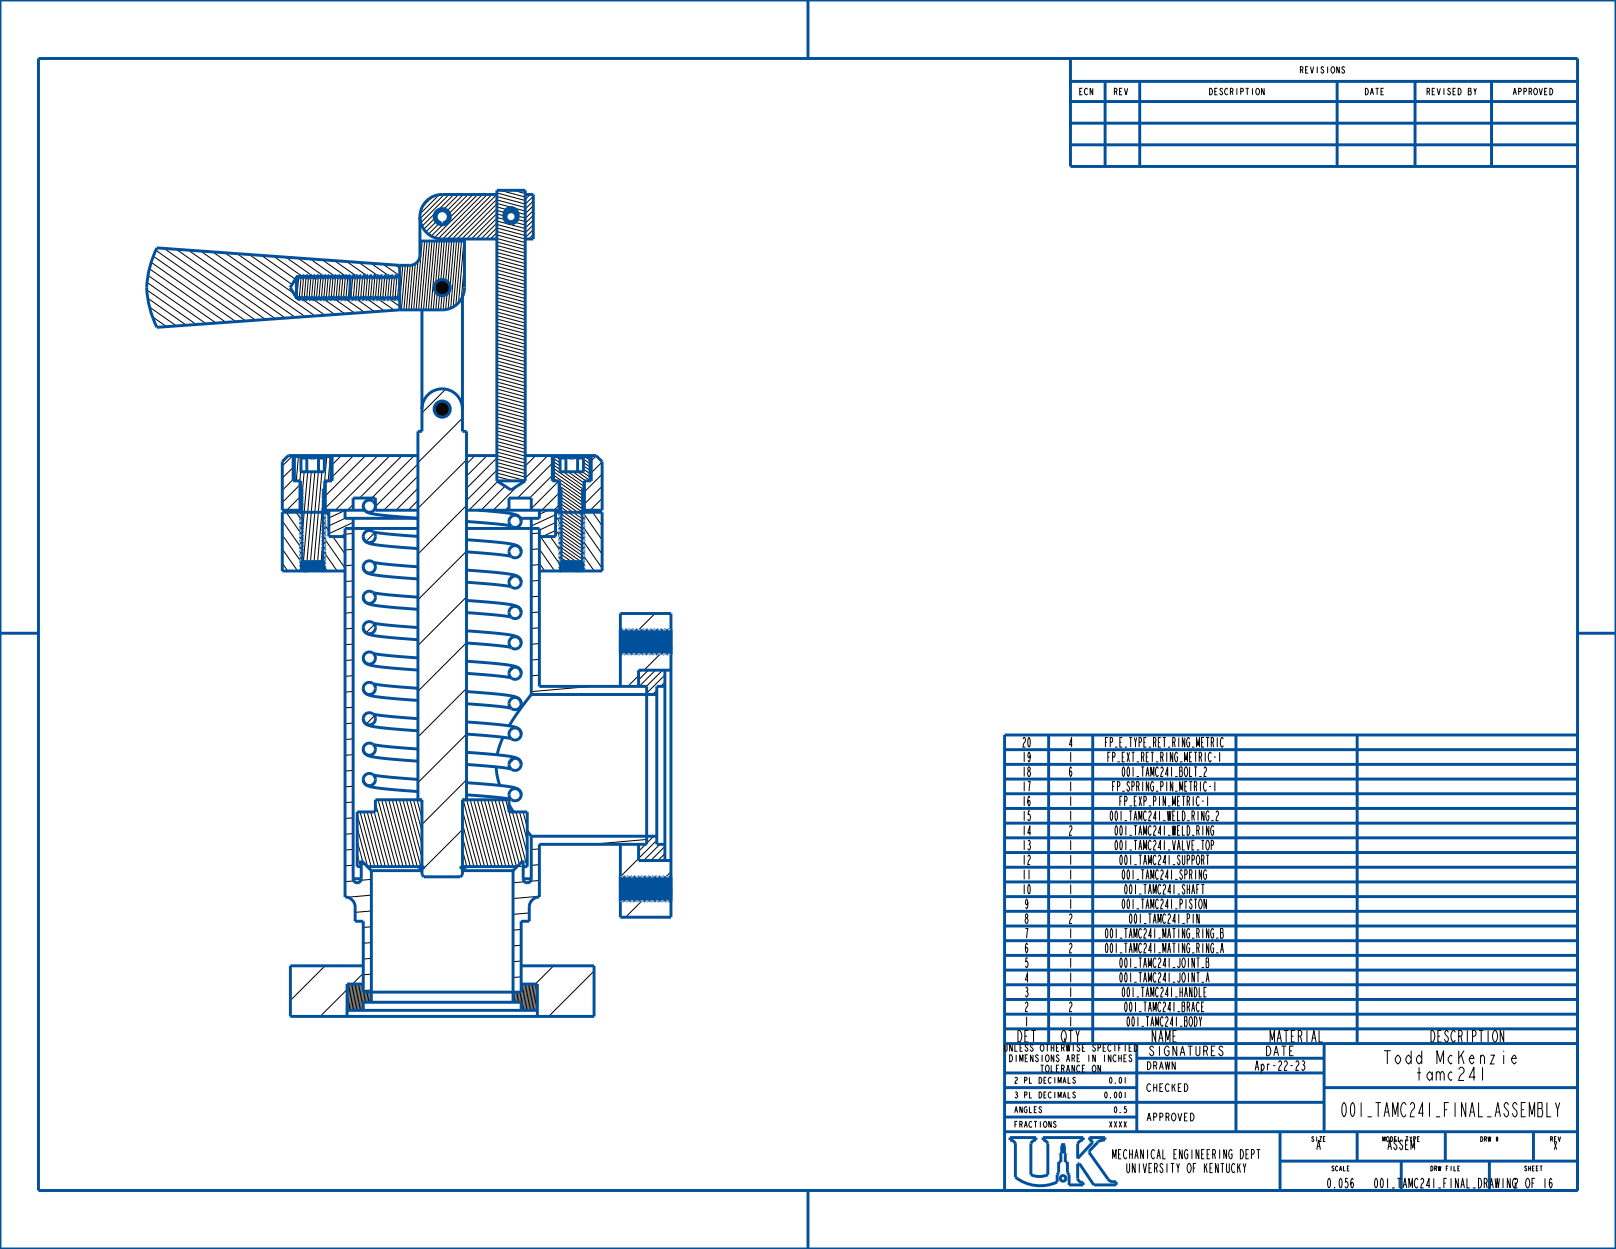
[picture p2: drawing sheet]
<svg xmlns="http://www.w3.org/2000/svg" width="279mm" height="216mm" viewBox="0 0 279 216" stroke-linecap="round" stroke-linejoin="round" font-family="sans-serif">
<defs><g id="words">
<text font-size="3.2" x="225.9" y="193">001_TAMC241_FINAL_ASSEMBLY</text>
<g font-size="3">
<text x="235.4" y="183.9">Todd</text>
<text x="247.3" y="183.9">McKenzie</text>
<text x="242.5" y="186.8">tamc241</text>
</g>
<g font-size="2.6">
<text x="175.2" y="180.1">DET</text>
<text x="182.8" y="180.1">QTY</text>
<text x="198.2" y="180.1">NAME</text>
<text x="217.9" y="180.1">MATERIAL</text>
<text x="245.1" y="180.1">DESCRIPTION</text>
</g>
<g font-size="2.2">
<text x="176.4" y="131.7">19</text>
<text x="176.4" y="129.1">20</text>
<text x="184.6" y="131.7">1</text>
<text x="184.6" y="129.1">4</text>
<text x="187.8" y="129.1">FP_E_TYPE_RET_RING_METRIC</text>
<text x="188.3" y="131.7">FP_EXT_RET_RING_METRIC-1</text>
<text x="176.4" y="136.8">17</text>
<text x="176.4" y="134.2">18</text>
<text x="184.6" y="136.8">1</text>
<text x="184.6" y="134.2">6</text>
<text x="189.4" y="136.8">FP_SPRING_PIN_METRIC-1</text>
<text x="191.6" y="134.2">001_TAMC241_BOLT_2</text>
<text x="176.4" y="141.8">15</text>
<text x="176.4" y="139.3">16</text>
<text x="184.6" y="141.8">1</text>
<text x="184.6" y="139.3">1</text>
<text x="188.9" y="141.8">001_TAMC241_WELD_RING_2</text>
<text x="191" y="139.3">FP_EXP_PIN_METRIC-1</text>
<text x="176.4" y="149.5">12</text>
<text x="176.4" y="146.9">13</text>
<text x="176.4" y="144.4">14</text>
<text x="184.6" y="149.5">1</text>
<text x="184.6" y="146.9">1</text>
<text x="184.6" y="144.4">2</text>
<text x="190" y="146.9">001_TAMC241_VALVE_TOP</text>
<text x="190" y="144.4">001_TAMC241_WELD_RING</text>
<text x="191" y="149.5">001_TAMC241_SUPPORT</text>
<text x="176.4" y="154.5">10</text>
<text x="176.4" y="152">11</text>
<text x="184.6" y="154.5">1</text>
<text x="184.6" y="152">1</text>
<text x="191.6" y="152">001_TAMC241_SPRING</text>
<text x="192.1" y="154.5">001_TAMC241_SHAFT</text>
<text x="177" y="159.6">8</text>
<text x="177" y="157.1">9</text>
<text x="184.6" y="159.6">2</text>
<text x="184.6" y="157.1">1</text>
<text x="191.6" y="157.1">001_TAMC241_PISTON</text>
<text x="193.2" y="159.6">001_TAMC241_PIN</text>
<text x="177" y="167.2">5</text>
<text x="177" y="164.7">6</text>
<text x="177" y="162.2">7</text>
<text x="184.6" y="167.2">1</text>
<text x="184.6" y="164.7">2</text>
<text x="184.6" y="162.2">1</text>
<text x="187.8" y="164.7">001_TAMC241_MATING_RING_A</text>
<text x="187.8" y="162.2">001_TAMC241_MATING_RING_B</text>
<text x="191" y="167.2">001_TAMC241_JOINT_B</text>
<text x="177" y="172.3">3</text>
<text x="177" y="169.8">4</text>
<text x="184.6" y="172.3">1</text>
<text x="184.6" y="169.8">1</text>
<text x="191" y="169.8">001_TAMC241_JOINT_A</text>
<text x="191.6" y="172.3">001_TAMC241_HANDLE</text>
<text x="177" y="177.4">1</text>
<text x="177" y="174.9">2</text>
<text x="184.6" y="177.4">1</text>
<text x="184.6" y="174.9">2</text>
<text x="192.1" y="174.9">001_TAMC241_BRACE</text>
<text x="192.7" y="177.4">001_TAMC241_BODY</text>
<text x="196.5" y="182.5">SIGNATURES</text>
<text x="215.5" y="185">Apr-22-23</text>
<text x="217.9" y="182.5">DATE</text>
<text x="227.3" y="198.7">A</text>
<text x="239" y="198.7">ASSEM</text>
<text x="228.5" y="205.3">0.056</text>
<text x="233.7" y="205.3">001_TAMC241_FINAL_DRAWING16</text>
<text x="261.5" y="205.3">2 OF</text>
</g>
<text font-size="2.1" fill="#00509b" x="188.3" y="200.3">MECHANICAL ENGINEERING DEPT</text>
<text font-size="2.1" x="191.4" y="202.7">UNIVERSITY OF KENTUCKY</text>
<g font-size="1.7">
<text x="198.1" y="184.9">DRAWN</text>
<text x="198.1" y="188.7">CHECKED</text>
<text x="198.1" y="193.8">APPROVED</text>
<text x="268.4" y="198.7">X</text>
</g>
<g font-size="1.6">
<text x="169.9" y="181.7">UNLESS</text>
<text x="171.1" y="183.5">DIMENSIONS</text>
<text x="178.1" y="185.3">TOLERANCE</text>
<text x="178.1" y="181.7">OTHERWISE</text>
<text x="184" y="183.5">ARE</text>
<text x="188.6" y="183.5">IN</text>
<text x="189.8" y="181.7">SPECIFIED</text>
<text x="192.1" y="183.5">INCHES</text>
</g>
<g font-size="1.5">
<text x="186.1" y="16.4">ECN</text>
<text x="192" y="16.4">REV</text>
<text x="207.4" y="16.4">DESCRIPTION</text>
<text x="223.4" y="12.6">REVISIONS</text>
<text x="235.3" y="16.4">DATE</text>
<text x="245.2" y="16.4">REVISED</text>
<text x="254.5" y="16.4">BY</text>
<text x="260.4" y="16.4">APPROVED</text>
</g>
<g font-size="1.4">
<text x="175.3" y="189.8">3</text>
<text x="175.3" y="187.3">2</text>
<text x="177.4" y="189.8">PL</text>
<text x="177.4" y="187.3">PL</text>
<text x="180.7" y="189.8">DECIMALS0.001</text>
<text x="180.7" y="187.3">DECIMALS</text>
<text x="190.6" y="187.3">0.01</text>
<text x="175.3" y="194.9">FRACTIONS</text>
<text x="175.3" y="192.3">ANGLES</text>
<text x="190.6" y="194.9">XXXX</text>
<text x="191.7" y="192.3">0.5</text>
</g>
<g font-size="1.1">
<text x="226.3" y="197.3">SIZE</text>
<text x="237.9" y="197.3">MODEL</text>
<text x="243.1" y="197.3">TYPE</text>
<text x="255.3" y="197.3">DRW</text>
<text x="258.8" y="197.3">#</text>
<text x="267.6" y="197.3">REV</text>
<text x="229.6" y="202.4">SCALE</text>
<text x="246.4" y="202.4">DRW</text>
<text x="249.9" y="202.4">FILE</text>
<text x="263" y="202.4">SHEET</text>
</g>
</g></defs>
<g fill="none" stroke="#000" stroke-width=".17">
<path d="M253.9 15.3l.4 .1 .1 .8-.1 .2h-.4zM253.9 15.7h.4M74.7 34l-1.7 1.7M75.1 37.3l.2 1M75.1 37.8l-1.8 1.8M75.1 37.1l.4 1.3M75.2 37l.4 1.6M75.2 36.9l-2.2 2.2M75.2 36.8l.2 .8M75.3 36.7l.1 .6M75.3 36.6l.2 .5M75.4 38.3l-1.8 1.8"/>
<path d="M75.4 36.5l.1 .5M75.5 36.4l.1 .5M75.5 37.9l.2 .7M75.6 36.4l.1 .4M75.7 36.3l.1 .4M75.7 38.2l.1 .5M75.7 36.3l.1 .3M75.8 38.3l.1 .5M75.8 36.2l.1 .4M75.8 38.7l-1.7 1.8M75.9 36.2l.1 .3M75.9 38.4l.1 .4"/>
<path d="M75.9 33.7l-3.2 3.2M76 36.1l.1 .4M76 38.4l.1 .4M76.1 36.1l.1 .4M76.1 38.5l.1 .3M76.2 36.1l.1 .3M76.2 38.5l.1 .2M76.3 36.1v.3M76.4 36.1v.3M76.4 36.1l.1 .3M76.5 38.9l-1.9 1.9M76.5 36.1l.1 .3"/>
<path d="M76.6 38.5l.1 .3M76.6 36.1l.1 .4M76.7 38.5l.1 .3M76.7 36.1l.1 .4M76.8 38.5l.1 .3M76.8 33.6l-4.2 4.2M76.8 36.1l.2 .4M76.9 38.4l.1 .4M76.9 36.2l.2 .4M77 38.4l.1 .3M77.1 38.3v.4M77.1 36.2l.1 .5"/>
<path d="M77.1 38.3l.1 .3M77.2 36.3l.1 .6M77.2 38.2l.1 .4M77.3 38.1l.1 .4M77.3 36.3l.4 1.7M77.3 38l.2 .4M77.4 36.4l.4 1.5M77.4 37.9l.1 .5M77.5 37.7l.1 .6M77.5 37.5l.2 .7M77.5 36.6l.3 1.1M77.6 33.6l-4.8 4.9"/>
<path d="M77.7 36.8l.2 .6M78.5 33.6l-2.6 2.6M79.3 33.6l-2.5 2.5M80.1 33.6l-2.8 2.8M80.9 33.6l-3.2 3.3M81.8 33.6l-4 3.9M82.6 33.6l-7.5 7.5M83.4 33.6l-7.6 7.7M84.2 33.6l-7.7 7.7M85.1 33.6l-7.7 7.7M85.9 33.6l-7.7 7.7M85.9 34.4l-6.9 6.9"/>
<path d="M85.9 35.3l-6.1 6M85.9 36.1l-5.2 5.2M85.9 36.9l-4.4 4.4M85.9 37.7l-3.6 3.6M85.9 38.6l-2.8 2.7M85.9 39.4l-1.9 1.9M85.9 39.4l4.9 1.3M85.9 38.8l4.9 1.3M85.9 38.2l4.9 1.3M85.9 37.6l1.8 .4M85.9 37l1.6 .4M85.9 36.4l1.3 .3"/>
<path d="M85.9 35.8l1.6 .4M85.9 35.2l4.9 1.3M85.9 34.6l4.9 1.3M85.9 34l4.9 1.3M85.9 33.3l4.9 1.4M86.5 32.9l4.3 1.2M87.1 37.5l.4 .1M87.1 37.4l.4 .1M87.1 37.6l.4 .1M87.2 37.7l.4 .1M87.2 37.2l.3 .1M87.2 37.1l.3 .1"/>
<path d="M87.2 37.8l.4 .1M87.2 37.1h.3M87.2 37l.4 .1M87.3 38l.5 .1M87.3 36.9l.3 .1M87.3 38.1l.9 .2M87.3 36.8l.4 .1M87.4 36.8l.3 .1M87.4 38.2l.8 .2M87.4 36.7l.4 .1M87.5 38.3l.7 .2M87.5 36.6l.4 .1"/>
<path d="M87.5 36.6l.5 .1M87.6 38.4l.6 .2M87.6 36.5l.5 .1M87.7 36.4l.6 .2M87.8 38.6l.4 .1M87.8 36.4l1.6 .4M87.9 36.3l1.4 .4M88 36.3l1.2 .3M88.2 36.2l.9 .3M88.5 38.4l.5 .1M88.5 38.5l.3 .1M88.5 38.3l.5 .2"/>
<path d="M88.5 38.6h.2M88.5 38.7h.1M88.6 38.3l2.2 .6M88.7 38.3l.4 .1M88.7 32.9l2.1 .6M88.8 38.2l.4 .1M88.8 36.7l.6 .2M88.9 38.2l.4 .1M88.9 38.1l.4 .1M89 36.9l.5 .1M89 38l.4 .1M89.1 38l.3 .1"/>
<path d="M89.1 37l.4 .1M89.1 37.9l.4 .1M89.1 37.1l.4 .1M89.1 37.8l1.7 .5M89.2 37.2l.4 .1M89.2 37.8h.3M89.2 37.7l.3 .1M89.2 37.3l1.6 .4M89.2 37.6l.4 .1M89.2 37.3l.4 .1M89.2 37.5l.4 .1M89.2 37.4l.4 .1"/>
<path d="M89.5 36.7l1.3 .4M90.8 33.6v.1M91.7 33.6l-.9 .9M92.2 33.9l-1.4 1.4M92.2 34.7l-1.4 1.4M92.2 35.6l-1.4 1.4M92.2 36.4l-1.4 1.4M92.2 37.2l-1.4 1.4M92.2 38l-1.4 1.4M92.2 38.9l-1.4 1.4M92.2 39.7l-1.4 1.4M25.4 50.1l8.5 6"/>
<path d="M25.4 48.8l10.2 7.2M25.5 51.5l6.7 4.7M25.6 47.6l11.8 8.2M25.8 46.5l13.3 9.2M25.9 53.1l4.6 3.2M26.2 45.4l14.6 10.2M26.4 54.8l2.4 1.7M26.5 44.3l16 11.2M27 43.3l17.2 12.1M28.4 42.9l17.5 12.3M30.5 43.1l17.1 12M32.6 43.2l16.7 11.8"/>
<path d="M34.7 43.4l16.4 11.5M36.8 43.5l16 11.2M38.9 43.7l15.6 10.9M41 43.8l9.8 6.9M43.1 44l7.4 5.2M45.2 44.1l5.9 4.2M47.3 44.3l5.1 3.6M49.4 44.5l4.8 3.3M51.5 44.6l4.6 3.2M51.6 47.9l-.3 3.7M51.9 51.5l.2 .1M52.1 47.7l-.4 4"/>
<path d="M52.3 51.8l3.9 2.7M52.5 48l-.3 3.4M52.9 47.9l-.3 3.6M53.4 47.7l-.4 4.1M53.6 44.8l4.3 3M53.8 47.9l-.4 3.6M53.8 51.5l.1 .1M54.2 48l-.3 3.4M54.2 51.8l3.7 2.6M54.6 47.7l-.3 4.1M55 47.8l-.3 3.8M55.4 48.1l-.2 3.3"/>
<path d="M55.7 51.5h.1M55.7 44.9l4.1 2.9M55.9 47.8l-.3 3.9M56 51.7l3.6 2.5M56.3 47.7l-.3 3.9M56.7 48.1l-.3 3.3M57.2 47.9l-.4 3.7M57.6 47.6l-.3 4.1M57.8 45.1l3.8 2.6M57.9 51.7l3.4 2.4M58 48l-.3 3.4M58.4 48l-.3 3.5"/>
<path d="M58.9 47.7l-.4 4.1M59.3 47.9l-.3 3.6M59.7 48l-.3 3.4M59.7 51.7l3.3 2.3M59.9 45.2l3.6 2.5M60.1 47.7l-.3 4.1M60.6 47.8l-.4 3.8M61 48.1l-.3 3.3M61.4 47.8l-.3 3.9M61.6 51.7l3.2 2.2M61.8 47.7l-.3 3.9M62 45.4l3.3 2.3"/>
<path d="M62.2 48.1l-.3 3.3M62.7 47.9l-.3 3.7M63.1 47.6l-.3 4.1M63.4 51.6l3.1 2.2M63.5 48l-.3 3.4M63.9 48l-.3 3.5M64.1 45.5l3.1 2.2M64.4 47.7l-.4 4.1M64.8 47.9l-.3 3.6M65.2 48l-.3 3.4M65.3 51.6l2.9 2M65.6 47.9h.1"/>
<path d="M65.7 47.8l-.4 4M66.1 47.8l-.3 3.8M66.2 45.7l2.9 1.9M66.5 48.1l-.3 3.3M66.9 47.8l-.3 3.9M67.1 51.6l2 1.4M67.4 47.7l-.4 4M67.4 47.8l.2 .1M67.8 48.1l-.3 3.3M68.2 47.9l-.3 3.7M68.3 45.8l.8 .5M68.6 47.6l-.3 4.1"/>
<path d="M69 51.6h.1M69.1 47.6l-.4 3.8M69.2 45.9l-.1 1.3M69.7 45.9l-.6 6.2M70.1 45.9l-.7 7.7M70.5 45.9l-.7 7.7M70.9 45.9l-.6 7.7M71.4 45.8l-.7 7.8M71.8 45.6l-.7 8M72.3 45.1l-.8 8.5M73 41.7l-1.1 11.9M73.4 41.7l-1 11.9"/>
<path d="M73.8 41.7l-1 11.9M74.3 41.7l-1.1 11.9M74.7 41.7l-1.1 11.9M75.1 49.6l.2 .9M75.1 49.4l.3 1.3M75.1 41.7l-1 11.9M75.2 49.2l.4 1.6M75.2 50.3l-.3 3.3M75.2 49.1l.5 1.8M75.3 49l.5 1.9M75.4 48.8l.6 2.2M75.5 48.7l.6 2.4"/>
<path d="M75.5 41.7l-1 11.9M75.6 48.6l.6 2.5M75.6 50.8l-.3 2.8M75.7 48.6l.6 2.5M75.7 48.5l.7 2.6-.2 2.5M75.8 48.5l.7 2.6M75.9 48.4l.7 2.7M76 41.7l-.7 7.2 .6 2.1M76 48.4l.7 2.7M76 51l-.2 2.6M76.1 48.4l.7 2.7M76.2 48.4l.7 2.6"/>
<path d="M76.3 48.3l.7 2.7M76.4 48.3l.7 2.7M76.4 41.7l-.6 6.8M76.4 48.3l.7 2.6M76.5 48.3l.7 2.6M76.7 48.4l.7 2.3M76.8 41.7l-.6 6.6M76.8 51.1l-.2 2.5M76.8 48.4l.7 2.3M76.9 48.4l.6 2.2M77.2 48.5l.5 1.9M77.2 41.7l-.5 6.6 .6 2.5"/>
<path d="M77.3 48.6l.4 1.7M77.3 50.8l-.3 2.7M77.4 48.7l.4 1.4M77.5 48.8l.3 1.1M77.7 41.7l-.6 6.8 .5 2M77.7 49.1l.1 .5M77.8 50.2l-.3 3.2M78.1 41.7l-.6 7.1M78.5 41.7l-.7 7.8M78.9 41.7l-1 11.6M79.4 41.7l-1 11.4M79.8 41.7l-1 11"/>
<path d="M80.2 41.7l-.9 10.6M80.3 45.4l-.5 6.3M85.9 40.2l-1.1 1.1M85.9 41l-.3 .3M85.9 60l4.9 1.3M85.9 59.4l4.9 1.3M85.9 58.8l4.9 1.3M85.9 58.2l4.9 1.3M85.9 57.6l4.9 1.3M85.9 57l4.9 1.3M85.9 56.3l4.9 1.4M85.9 55.7l4.9 1.4"/>
<path d="M85.9 55.1l4.9 1.4M85.9 54.5l4.9 1.3M85.9 53.9l4.9 1.3M85.9 53.3l4.9 1.3M85.9 52.7l4.9 1.3M85.9 52.1l4.9 1.3M85.9 51.5l4.9 1.3M85.9 50.9l4.9 1.3M85.9 50.3l4.9 1.3M85.9 49.7l4.9 1.3M85.9 49.1l4.9 1.3M85.9 48.5l4.9 1.3"/>
<path d="M85.9 47.9l4.9 1.3M85.9 47.3l4.9 1.3M85.9 46.7l4.9 1.3M85.9 46.1l4.9 1.3M85.9 45.5l4.9 1.3M85.9 44.8l4.9 1.4M85.9 44.2l4.9 1.4M85.9 43.6l4.9 1.4M85.9 43l4.9 1.3M85.9 42.4l4.9 1.3M85.9 41.8l4.9 1.3M85.9 41.2l4.9 1.3"/>
<path d="M85.9 40.6l4.9 1.3M85.9 40l4.9 1.3M92.2 40.5l-.8 .8M50.6 78.7l-1.8 1.9M51 79l-.1 .8M51.6 78.9l-.4 4.2M56.5 78.9l-.5 5.8M57.1 79l-.4 4.1-.5 .5M59 78.7l-1.6 1.6M61.1 78.7l-3.7 3.7M63.2 78.7l-7 7M65.3 78.7l-9.1 9.1"/>
<path d="M67.4 78.7l-9.4 9.5M69.5 78.7l-7.3 7.4M71.6 78.7l-7.3 7.4M76.3 69.3l-.8 .4M76.5 69.3l-1.2 .6M76.7 69.4l-1.4 .6M76.9 69.4l-1.7 .8M77 69.4l-1.9 .9M77.1 67.3l-4.1 4.1M77.1 69.5l-2 .9M77.2 69.5l-2.1 1M77.3 69.6l-2.2 1"/>
<path d="M77.3 71.8l-.5 .3M77.4 69.7l-2.3 1M77.4 69.7l-2.3 1.1M77.5 71.6l-1 .5M77.5 69.8l-2.4 1.1M77.6 69.9l-2.5 1.1M77.6 70l-2.5 1.1M77.6 71.5l-1.3 .6M77.7 70l-2.5 1.2M77.7 71.3l-1.6 .8M77.7 70.1l-2.5 1.2M77.7 70.2l-2.5 1.2"/>
<path d="M77.8 71.2l-1.8 .8M77.8 70.3l-2.5 1.1M77.8 71.1l-1.9 .9M77.8 70.4l-2.5 1.1M77.8 71l-2 .9M77.8 70.5l-2.4 1.1M77.8 70.9l-2.1 1M77.8 70.6l-2.3 1.1M77.8 70.7l-2.3 1M77.8 70.8l-2.2 1M80 72.3l-7.7 7.7M80.7 79.5l-8.4 8.4"/>
<path d="M82.1 78.7l-1.4 1.5M84.2 78.7l-3.5 3.6M85.9 79.2l-5.2 5.2M85.9 80l4.9 1.3M85.9 79.3l4.9 1.4M85.9 78.7l4.9 1.4M85.9 78.1l4.9 1.3M85.9 77.5l4.9 1.3M85.9 76.9l4.9 1.3M85.9 76.3l4.9 1.3M85.9 75.7l4.9 1.3M85.9 75.1l4.9 1.3"/>
<path d="M85.9 74.5l4.9 1.3M85.9 73.9l4.9 1.3M85.9 73.3l4.9 1.3M85.9 72.7l4.9 1.3M85.9 72.1l4.9 1.3M85.9 71.5l4.9 1.3M85.9 70.9l4.9 1.3M85.9 70.3l4.9 1.3M85.9 69.7l4.9 1.3M85.9 69.1l4.9 1.3M85.9 68.5l4.9 1.3M85.9 67.8l4.9 1.4"/>
<path d="M85.9 67.2l4.9 1.4M85.9 66.6l4.9 1.3M85.9 66l4.9 1.3M85.9 65.4l4.9 1.3M85.9 64.8l4.9 1.3M85.9 64.2l4.9 1.3M85.9 63.6l4.9 1.3M85.9 63l4.9 1.3M85.9 62.4l4.9 1.3M85.9 61.8l4.9 1.3M85.9 61.2l4.9 1.3M85.9 60.6l4.9 1.3"/>
<path d="M92.6 78.7l-1.8 1.9M94.7 78.7l-3.9 4M95.7 79.8l1.1 .8M95.7 79.2l1.1 .8M96.1 78.9l.7 .5M100.9 79.9l1.1 .8M100.9 79.4l1.1 .7M101.1 78.9l.9 .7M103.1 78.8l-.9 .8M104.1 79.9l-1.9 1.8M48.8 97.4l.9 1.3M48.8 94.9l2.7 3.8"/>
<path d="M48.8 92.5l3.2 4.6M48.8 90l3.2 4.6M49.5 88.5l2.5 3.7M50.7 80.8l-1.9 1.9M50.7 82.9l-1.9 1.9M51.2 88.5l.8 1.2M51.9 83.8l-3.1 3.1M51.9 85.9l-2.3 2.3M51.9 88l-.2 .2M52 88.5v.1M52 95.2v.1M52 80.9l-.2 2.2"/>
<path d="M52 87.8v.2M52.1 94.5v.2M52.1 87.2v.2M52.1 93.9v.2M52.2 86.5l-.1 .3M52.2 93.2v.4M52.2 90l.1 .1M52.2 92.4l.1 .1M52.2 94.9l.1 .1M52.2 85.9v.3M52.2 97.3l.1 .1M52.2 92.6v.4"/>
<path d="M52.3 85.2l-.1 .4M52.3 92v.4M52.3 84.6v.5M52.3 91.3v.5M52.6 81.5l-.3 3M53.2 81.5l-.8 9.8M53.8 81.5l-1.3 15.6M54.4 81.5l-1.3 15.6M55 81.5l-1.3 15.6M55.7 81.5l-1.4 15.6M55.8 87.3l-.9 9.8M55.8 94.1l-.3 3"/>
<path d="M55.8 86.7v.5M55.8 93.5v.5M55.8 90.3l.2 .3M55.9 92.8l.2 .3M55.9 95.2l.2 .3M55.9 97.7l.2 .3M55.9 86.2l-.1 .4M55.9 92.9v.4M55.9 85.6v.3M55.9 92.3v.4M56 85l-.1 .3M56 91.7v.3"/>
<path d="M56 91.2v.2M56.1 90.6v.1M56.1 90v.1M56.2 90.8l.7 1M56.2 93.2l3.5 5M56.2 95.7l2.1 3M56.2 98.1l.4 .6M56.3 88.5l.6 .8M57.5 92.7l2.2 3.1M59.3 92.7l.4 .6M59.7 88.2l-2.8 1.3M59.7 89.6l-2.8 1.3"/>
<path d="M61.1 87.2l-1 1M61.1 90.3l-4.2 2M61.1 92.2l-1.4 .1-1 .4M61.1 97.7l-1.4 .1M61.1 94.9l-1.4 .2M64.7 92.2l-1.4 1.4M72.3 80.2l-7.4 7.4M72.3 82.3l-5.9 5.9M72.3 84.4l-3.8 3.8M72.3 86.5l-1.7 1.7M80.7 87.4l-8.4 8.4M80.7 95.3l-8.4 8.4"/>
<path d="M85.9 81.3l-5.2 5.2M85.9 83l.6 .1M85.9 82.4l2.8 .7M85.9 81.8l4.9 1.3M85.9 81.2l4.9 1.3M85.9 80.6l4.9 1.3M86.1 83.2l-5 5M87.3 84l-4.1 4.2M88 87.6l-.6 .6M88.9 99.6l-.9 .9M89.5 84l-4.2 4.2M90 90.6l-.5 .5"/>
<path d="M93.3 97.6l-1.4 .1M93.3 94.9l-1.4 .1M93.3 92.1l-1.4 .2M93.3 97.4l.9 1.3M93.3 94.9l2.6 3.8M93.4 92.7l3.3 4.8M94.8 88.2l-1.5 .7M95.1 92.7l1.9 2.7M95.5 80.1l-6 6M95.5 82.2l-3.9 3.9M95.7 82.7l.6 .4M95.7 82.1l5.2 3.7"/>
<path d="M95.7 81.5l5.2 3.7M95.7 81l5.2 3.6M95.7 80.4l1.1 .8M96.1 89l-4.2 1.9M96.1 90.3l-2.8 1.3M96.1 91.7l-2.3 1M96.1 91.6l.9 1.4M96.1 89.2l.9 1.3M96.6 83.1l-4.7 4.8M96.7 85.2l-3 3M96.7 87.3l-.9 .9M96.8 92.2l4.1 2.8"/>
<path d="M96.8 91.6l.2 .2M96.8 91h.1M96.8 84l3.8 2.7M96.8 83.4l4.2 3M96.8 97.5l.2 .4M96.8 92.7l4.1 2.9M96.8 93.3l4.1 2.9M96.8 93.9l4.1 2.9M96.8 94.5l3.7 2.6M96.9 95.1l2.8 2M96.9 95.7l2 1.4M96.9 84.7l3.7 2.6"/>
<path d="M96.9 96.3l1.1 .8M96.9 85.3l3.7 2.6M97 85.9l3.6 2.6M97 86.5l3.6 2.6M97 87.1l3.6 2.5M97 87.7l3.7 2.5M97.1 88.3l3.6 2.5M97.1 88.9l3.6 2.5M97.1 89.5l3.6 2.5M97.1 90.1l3.7 2.5M97.2 91.9l3.6 2.5M97.2 91.3l3.6 2.5"/>
<path d="M97.2 90.7l3.6 2.5M97.4 81.5l3.6 2.6M98.2 81.5l2.8 2M99 81.5l2.3 1.6M99.9 81.5l2 1.5M100.7 81.5l1.3 1M100.8 86.8l.2 .2M100.8 88.7l3.3 4.6M100.8 91.1l3.3 4.7M100.9 93.6l3.2 4.6M100.9 96l1.8 2.7M100.9 98.5l.1 .2"/>
<path d="M100.9 81.1l1.1 .8M100.9 80.5l1.1 .8M102.5 88.5l1.6 2.4M104.1 82l-3.1 3M104.1 84.1l-3.1 3M104.1 86.2l-2 2M61.1 119.5l-1.4 .1M61.1 116.8l-1.4 .1M61.1 114.1l-1.4 .1M61.1 111.3l-1.4 .2M61.1 108.6l-1.4 .1M61.1 105.9l-1.4 .1"/>
<path d="M61.1 103.1l-1.4 .2M61.1 100.4l-1.4 .1M64.7 107.9l-1.4 1.5M80.7 103.2l-8.4 8.4M80.7 111.1l-8.4 8.4M80.7 119l-8.4 8.4M88.9 115.3l-.9 1M89.9 106.4l-.3 .3M93.3 116.7l-1.4 .1M93.3 114l-1.4 .1M93.3 111.2l-1.4 .2M93.3 108.5l-1.4 .1"/>
<path d="M93.3 105.8l-1.4 .1M93.3 103.1l-1.4 .1M93.3 100.3l-1.4 .1M102.2 118.6l-10.3 1M110.4 116.8l-1.8 1.8M110.9 115.8l-.5 .5M112.1 115.8l-1.7 1.7M113.2 106l-2.9 3M113.3 115.8l-2.8 2.8M113.6 119.3l-.8 .7M114.5 112.7l-3.1 3.1M114.6 115.8l-2.8 2.8"/>
<path d="M115 116.7l-3.2 3.1M115 117.9l-.8 .7M61.1 138.6l-1.4 .2M61.1 135.9l-1.4 .1M61.1 133.2l-1.4 .1M61.1 130.4l-1.4 .2M61.1 127.7l-1.4 .1M61.1 125l-1.4 .1M61.1 122.3l-1.4 .1M64.8 123.7l-1.5 1.4M64.9 138.8l3 11M65.4 138.2l3.1 11.6"/>
<path d="M66 138.2l3.1 11.6M66.6 138.2l3.1 11.6M67.2 138.2l3.1 11.6M67.8 138.2l3.1 11.6M68.4 138.2l3.1 11.6M69 138.2l3.1 11.6M69.7 138.2l3.1 11.6M70.3 138.2l2.7 10.1M70.9 138.2l2.1 7.8M71.5 138.2l1.5 5.5M72.1 138.2l.9 3.2M72.7 138.2l.3 .9"/>
<path d="M80.1 138.2l3.1 11.6M80.7 126.9l-8.4 8.4M80.7 134.8l-7.7 7.7M80.7 138.2l3.1 11.6M81.3 138.2l3.1 11.6M81.9 138.2l3.1 11.6M82.5 138.2l3.1 11.6M83.1 138.2l3.1 11.6M83.7 138.2l3.1 11.6M84.4 138.2l3.1 11.6M85 138.2l3.1 11.6M85.6 138.2l3.1 11.6"/>
<path d="M86.2 138.2l3.1 11.6M86.8 138.2l3 11.2M87.4 138.2l2.9 10.7M89 131.1l-1 1M61.1 149.6l-1.4 .1M61.1 146.8l-1.4 .1M61.1 144.1l-1.4 .1M61.1 141.4l-1.4 .1M61.2 152.3l-1.5 .1M61.8 147.6l.5 2.2M61.8 145.3l.9 3.7M61.8 143.1l1.8 6.7"/>
<path d="M61.8 140.8l2.4 9M62.3 140.3l2.5 9.5M62.9 140.3l2.5 9.5M63.1 149.4h-.6M63.5 140.3l2.5 9.5M64.1 140.3l2.5 9.5M64.2 157.5l-2.8 .2M64.2 154.7l-4.1 .4M64.2 152l-1.8 .2M64.7 140.3l2.5 9.5M72.6 149.8l-.1 .1M72.9 149.8l-.4 .3"/>
<path d="M73.1 149.8l-.4 .4M73.2 149.9l-.2 .3M79.8 149.8h-.1M80 149.2l.1 .6M80 147l.7 2.8M80 144.7l1.3 5.1M80 142.4l1.9 7.4M80 140.1l2.6 9.7M80 143.4l-7 7M80 149.8l-.3 .3M80.3 149.8l-.4 .4M80.4 149.9l-.2 .3"/>
<path d="M88.6 140.3l2.5 9.5M89.2 140.3l2 7.3M89.8 140.3l1.4 5M90.4 140.3l.8 2.7M90.5 149.7l-1.1 .1M90.5 149.6v.2M90.7 152.4l-2 .2M91 140.3l.2 .4M91.5 157.8l-2.8 .3M93.3 154.9l-4.6 .4M93.3 152.2l-1.6 .1M93.3 149.5l-1.4 .1"/>
<path d="M93.3 146.7l-1.4 .2M111.2 155.5l-3 3M111.6 145.9l-1.2 1.3M111.8 145.1l-9.6 .8M113 144.5l-1.2 1.3M113.6 145.2l-6.3 6.4M114.1 145.9l-2.8 2.8M115 146.3l-2.5 2.4M115 147.6l-1.2 1.1M116 150.7l-1.1 1.1M56.2 166.9l-6 6M60 171l-4.6 4.7"/>
<path d="M60 170.1v.3M60.3 170.1l-.3 3.1M60.5 170.1l-.4 4.5M60.8 170.1l-.4 4.5M61 170.1l-.4 4.5M61.3 170.1l-.4 4.5M61.5 170.1l-.4 4.5M61.7 170.1l-.4 4.5M62 170.1l-.4 4.5M62.2 170.1l-.4 4.5M62.5 170.1l-.4 4.5M62.7 170.1l-.4 4.5"/>
<path d="M62.8 168.2l-1.8 1.9M62.8 171.5l-.2 3.1M63.1 171.5l-.2 1.7M63.3 171.5l-.1 1.7M63.6 171.5l-.2 1.7M63.8 171.5l-.1 1.7M64.1 171.5l-.2 1.7M64.2 171.1l-1.4 .1M64.2 168.4l-1.4 .1M64.2 165.7l-1.4 .1M64.2 162.9l-1.4 .1M64.2 160.2l-1.4 .1"/>
<path d="M64.2 172.8v.4M88.8 171.5l-.1 1.2M89.1 171.5l-.2 1.7M89.3 171.5l-.2 1.7M89.5 171.5l-.1 1.7M89.8 171.5l-.2 1.7M90 171.5l-.1 1.7M90.1 168.9l-1.4 .1M90.1 166.1l-1.4 .1M90.1 163.4l-1.4 .1M90.1 160.7l-1.4 .1M90.2 170.1l-.1 .5"/>
<path d="M90.4 170.1l-.3 3.3M90.6 170.1l-.4 4.5M90.9 170.1l-.4 4.5M91.1 170.1l-.4 4.5M91.4 170.1l-.4 4.5M91.6 170.1l-.4 4.5M91.9 170.1l-.4 4.5M92.1 170.1l-.4 4.5M92.4 170.1l-.4 4.5M92.6 170.1l-.4 4.5M92.8 170.1l-.4 4.5M92.9 172.2l-.2 2.4"/>
<path d="M95.7 166.9l-3.1 3.2M102.7 167.9l-7.8 7.8M177.7 180.7l-.2-.2-.2 .2 .4 .6v.3l-.3 .1-.2-.3M179.7 188.8a.52 .52 0 0 1 .4 .5 .52 .52 0 0 1-.4 .5zM179.7 186.2a.52 .52 0 0 1 .4 .5 .52 .52 0 0 1-.4 .6zM188.3 182.3v1.2M189 184.2l.1-.1a.65 .65 0 0 1 .4 .6 .65 .65 0 0 1-.4 .6l-.3-.6zM189.4 180.7l-.2-.2-.3 .2 .5 .6-.1 .3-.2 .1-.2-.3M190.3 184.1v1.2l-.5-1.2v1.2M192.1 182.3v1.2l-.5-1.2v1.2"/>
</g>
<g fill="none" stroke="#00509b" stroke-width=".51">
<path d="M0 0h279.4v215.9h-279.4zM6.7 10.1h266v195.7h-266zM139.7 0v10.1M185.1 10.1v18.7h87.6M185.1 17.5h87.6M185.1 14.1h87.6M191.1 14.1v14.7M197.1 14.1v14.7M231.2 14.1v14.7M244.7 14.1v14.7M257.9 14.1v14.7M72.6 37.5v6.6a1.75 1.75 0 0 1-1.7 1.8h-1.8"/>
<path d="M72.6 37.5a3.8 3.8 0 0 0 3.9 3.8h9.4M76.3 38.9v-.4a1.05 1.05 0 0 1-.7-1.6 1.05 1.05 0 0 1 1.7 0 1.05 1.05 0 0 1-.7 1.6v.4M85.9 33.6h-9.4a3.9 3.9 0 0 0-3.9 3.9M87.4 36.7a1.23 1.23 0 0 1 2 .2 1.23 1.23 0 0 1-.9 1.8v-.4a.87 .87 0 0 0 .6-1.3 .87 .87 0 0 0-1.5 0 .87 .87 0 0 0 .6 1.3v.4a1.22 1.22 0 0 1-.8-2zM90.8 33.6h1.4v7.7h-1.4M185.1 25h87.6M185.1 21.3h87.6M51.3 47.9l-1.1 1.8 1.1 1.8h.1M51.3 47.9v3.8l.1-.3M51.3 48h.1M51.4 51.5h.1M51.4 51.5l.2 .3"/>
<path d="M51.5 51.4l-.1 .1M51.5 51.4h.1M51.7 51.6l-.1 .2M51.7 48h.1M51.7 47.9v.1M51.7 51.7v.1M51.9 48h.1M51.9 48h-.2l-.2-.4-.2 .4M51.9 47.6v.4M52 47.6l-.1 .3M52 47.6l-.3 .3h-.4M52 47.6l.2 .3h.1"/>
<path d="M52 51.5h.1M52 51.5h-.1l-.3 .3M52 51.5l.2 .3M52 51.4l-.2 .4-.2-.4h-.2M52.1 51.4v.1M52.1 51.4h.1M52.3 51.6l-.1 .2M52.3 48h.1M52.3 47.9v.1M52.3 51.7v.1M52.5 48h.1M52.5 48h-.1l-.3-.4-.2 .4"/>
<path d="M52.5 47.6v.4M52.6 47.6v.3M52.6 47.6l-.3 .3M52.6 47.6l.2 .3h.2M52.6 51.5h.1M52.6 51.5h-.1l-.3 .3M52.6 51.5l.2 .3M52.7 51.4l-.3 .4-.2-.4h-.2M52.7 51.4v.1M52.9 51.6l-.1 .2M52.9 48h.1M52.9 47.9v.1"/>
<path d="M52.9 51.7v.1M53.1 48h.1M53.1 48h-.1l-.3-.4-.2 .4M53.1 47.6v.4M53.2 47.6v.3M53.2 47.6l-.2 .3M53.2 47.6l.2 .3h.2M53.3 51.5h.1M53.3 51.5h-.2l-.3 .3M53.3 51.5l.1 .3M53.3 51.4l-.3 .4-.2-.4h-.2M53.3 51.4v.1"/>
<path d="M53.5 51.6l-.1 .2M53.5 48h.1M53.6 47.9l-.1 .1M53.6 51.7l-.1 .1M53.7 48h.1M53.7 47.6v.4M53.8 47.6v.3M53.8 47.6l-.2 .3M53.8 47.6l.2 .3h.2M53.9 51.5h-.2l-.3 .3M53.9 51.5l.2 .3M53.9 51.4h.1l.3 .4 .2-.3"/>
<path d="M53.9 51.5h.1M53.9 51.4l-.3 .4-.2-.4h-.1M53.9 51.4v.1M53.9 51.4h.1M54.1 51.6v.2M54.2 48h.1M54.2 47.9v.1M54.2 51.7v.1M54.3 48h.1M54.3 47.6v.4M54.4 47.6v.3M54.4 47.6l-.2 .3"/>
<path d="M54.4 47.6l.2 .3h.2l.3-.3M54.5 51.5h-.2l-.2 .3M54.5 51.5l.2 .3M54.5 51.4h.1l.3 .4 .2-.4M54.5 51.5h.1M54.7 51.6v.2M54.8 48h.1M54.8 47.9v.1M54.8 51.7v.1M54.9 48h.1M54.9 48h-.1l-.2-.4-.4 .5-.3-.5-.3 .5-.3-.5-.2 .4M55 47.6l-.1 .4"/>
<path d="M55.1 47.6l-.1 .3M55.1 47.6l.1 .3h.2M55.1 51.5h.1M55.1 51.5h-.2l-.2 .3M55.1 51.5l.2 .3M55.1 51.4v.1M55.3 51.6v.2M55.4 48h.1M55.4 47.9v.1M55.4 51.7v.1M55.5 48h.1M55.6 48h-.2l-.2-.4-.3 .4"/>
<path d="M55.6 47.6l-.1 .4M55.7 47.6l-.1 .3M55.7 47.6l-.3 .3M55.7 47.6l.2 .3h.1M55.7 51.5h.1M55.7 51.5h-.1l-.3 .3M55.7 51.5l.2 .3M55.7 51.4l-.2 .4-.3-.4h-.1M55.7 51.4v.1M55.7 51.4h.1M55.9 51.6v.2M56 48h.1"/>
<path d="M56 47.9v.1M56 51.7v.1M56.1 48h.1M56.2 48h-.2l-.2-.4-.3 .4M56.2 47.6l-.1 .4M56.3 47.6l-.1 .3M56.3 47.6l-.3 .3M56.3 47.6l.2 .3h.1M56.3 51.5h.1M56.3 51.5h-.1l-.3 .3M56.3 51.5l.2 .3M56.3 51.4l-.2 .4-.3-.4h-.1"/>
<path d="M56.4 51.4l-.1 .1M56.4 51.4h.1M56.6 51.6l-.1 .2M56.6 48h.1M56.6 47.9v.1M56.6 51.7v.1M56.8 48h.1M56.8 47.6v.4M56.9 47.6l-.1 .3M56.9 47.6l-.3 .3M56.9 47.6l.2 .3h.1M56.9 51.5h.1"/>
<path d="M56.9 51.5h-.1l-.3 .3M56.9 51.5l.2 .3M56.9 51.4h.2l.2 .4 .3-.3M56.9 51.4l-.2 .4-.2-.4h-.2M57 51.4l-.1 .1M57 47.6l-.2 .4M57 47.6l.3 .5 .3-.5 .3 .5 .3-.5 .3 .4h.1M57 47.6l-.3 .5-.3-.5-.2 .4M57.2 51.6l-.1 .2M57.2 48h.1M57.2 47.9v.1M57.2 51.7v.1"/>
<path d="M57.4 48h.1M57.4 47.6v.4M57.5 47.6v.3M57.5 47.6l-.3 .3M57.5 47.6l.2 .3h.2M57.5 51.5h-.1l-.3 .3M57.5 51.5l.2 .3M57.5 51.4h.2l.2 .4 .3-.4M57.6 51.5h-.1M57.6 51.5h.1M57.8 51.6l-.1 .2M57.8 48h.1"/>
<path d="M57.8 47.9v.1M57.8 51.7v.1M58 48h.1M58 47.6v.4M58.1 47.6v.3M58.1 47.6l-.2 .3M58.1 47.6l.2 .3h.2l.2-.3M58.2 51.5h-.2l-.3 .3M58.2 51.5l.1 .3M58.2 51.5h.1M58.2 51.4v.1M58.4 51.6l-.1 .2"/>
<path d="M58.4 48h.1M58.5 47.9l-.1 .1M58.5 51.7l-.1 .1M58.6 48h.1M58.6 47.6v.4M58.7 47.6v.3M58.7 47.6l.2 .3h.2M58.8 51.5h.1M58.8 51.5h-.2l-.3 .3M58.8 51.5l.2 .3M58.8 51.4l-.3 .4-.2-.4h-.1M58.8 51.4v.1"/>
<path d="M58.8 51.4h.1M59 51.6v.2M59.1 48h.1M59.1 47.9v.1M59.1 51.7v.1M59.2 48h.1M59.2 48l.3-.4 .2 .4h.1M59.2 48h-.1l-.3-.4-.2 .4M59.2 47.6v.4M59.3 47.6v.3M59.3 47.6l-.2 .3M59.3 47.6l.2 .3h.2"/>
<path d="M59.4 51.5h.1M59.4 51.5h-.2l-.2 .3M59.4 51.5l.2 .3M59.4 51.4l-.2 .4-.3-.4h-.1M59.4 51.4v.1M59.5 47.6l-.3 .4M59.6 51.6v.2M59.7 48h.1M59.7 47.9v.1M59.7 51.7v.1M59.8 48h.1M59.9 47.6l-.1 .4"/>
<path d="M60 47.6l-.1 .3M60 47.6l-.3 .3M60 47.6l.1 .3h.2M60 51.5h.1M60 51.5h-.2l-.2 .3M60 51.5l.2 .3M60 51.4l-.2 .4-.3-.4h-.1M60 51.4v.1M60.2 51.6v.2M60.3 48h.1M60.3 47.9v.1M60.3 51.7v.1"/>
<path d="M60.4 48h.1M60.5 48h-.2l-.2-.4-.3 .4M60.5 47.6l-.1 .4M60.5 47.6v4.2M60.6 47.6l-.1 .3M60.6 47.6h.1M60.6 47.6l-.3 .3M60.6 47.6l.2 .3h.1M60.6 51.5h.1M60.6 51.5h-.1l-.3 .3M60.6 51.5l.2 .3M60.6 51.4l-.2 .4-.3-.4h-.1"/>
<path d="M60.6 51.4v.1M60.8 51.6v.2M60.9 48h.1M60.9 47.9v.1M60.9 51.7v.1M61 48h.1M61.1 47.6l-.1 .4M61.2 47.6l-.1 .3M61.2 47.6l-.3 .3M61.2 47.6l.2 .3h.1M61.2 51.5h-.1l-.3 .3M61.2 51.5l.2 .3"/>
<path d="M61.2 51.5h.1M61.2 51.4l-.2 .4-.3-.4h-.1M61.3 51.4l-.1 .1M61.3 51.4h.1M61.5 51.6l-.1 .2M61.5 48h.1M61.5 47.9v.1M61.5 51.7v.1M61.7 48h.1M61.7 47.6v.4M61.8 47.6l-.1 .3M61.8 47.6l-.3 .3"/>
<path d="M61.8 47.6l.2 .3h.1l.3-.3M61.8 51.5h.1M61.8 51.5h-.1l-.3 .3M61.8 51.5l.2 .3M61.8 51.4l-.2 .4-.2-.4h-.2M61.9 51.4l-.1 .1M61.9 51.4h.1M62.1 51.6l-.1 .2M62.1 48h.1M62.1 47.9v.1M62.1 51.7v.1M62.3 48h.1"/>
<path d="M62.3 48h-.1l-.3-.4-.3 .5-.3-.5-.3 .5-.3-.5-.3 .4M62.3 47.6v.4M62.4 47.6v.3M62.4 47.6l.2 .3h.2M62.4 51.5h.1M62.4 51.5h-.1l-.3 .3M62.4 51.5l.2 .3M62.5 51.4l-.1 .1M62.5 51.4v.1M62.5 51.4h.1M62.7 51.6l-.1 .2M62.7 48h.1"/>
<path d="M62.7 47.9v.1M62.7 51.7v.1M62.9 48h.1M62.9 48h-.1l-.3-.4-.2 .4M62.9 47.6v.4M63 47.6v.3M63 47.6l-.2 .3M63 47.6l.2 .3h.2M63.1 51.5h.1M63.1 51.5h-.2l-.3 .3M63.1 51.5l.1 .3M63.1 51.4l-.3 .4-.2-.4-.4 .4-.2-.4h-.2"/>
<path d="M63.1 51.4v.1M63.1 51.4h.1M63.3 51.6l-.1 .2M63.4 47.9l-.1 .1M63.4 51.7l-.1 .1M63.5 48h.1M63.5 48h-.1l-.3-.4-.2 .4M63.5 47.6v.4M63.6 47.6v.3M63.6 47.6l-.2 .3M63.6 47.6l.2 .3h.2M63.7 51.5h.1"/>
<path d="M63.7 51.5h-.2l-.3 .3M63.7 51.5l.2 .3M63.7 51.4l-.3 .4-.2-.4h-.1M63.7 51.4v.1M63.7 51.4h.1M63.9 51.6v.2M64 48h.1M64 47.9v.1M64 51.7v.1M64.1 48h.1M64.1 48h-.1l-.3-.4-.2 .4M64.1 47.6v.4"/>
<path d="M64.2 47.6v.3M64.2 47.6l-.2 .3M64.2 47.6l.2 .3h.2M64.3 51.5h.1M64.3 51.5h-.2l-.2 .3M64.3 51.5l.2 .3M64.3 51.4l-.2 .4-.3-.4h-.1M64.3 51.4v.1M64.3 51.4h.1M64.5 51.6v.2M64.6 48h.1M64.6 47.9v.1"/>
<path d="M64.6 51.7v.1M64.7 48h.1M64.8 47.6l-.1 .4M64.9 47.6l-.1 .3M64.9 47.6l-.3 .3M64.9 47.6l.1 .3h.2M64.9 51.5h-.2l-.2 .3M64.9 51.5l.2 .3M64.9 51.5h.1M64.9 51.4v.1M64.9 51.4h.1M65.1 51.6v.2"/>
<path d="M65.2 48h.1M65.2 47.9v.1M65.2 51.7v.1M65.3 48h.1M65.4 47.6l-.1 .4M65.5 47.6l-.1 .3M65.5 47.6l-.3 .3M65.5 47.6l.2 .3h.1l.3-.3M65.5 51.5h.1M65.5 51.5h-.1l-.3 .3M65.5 51.5l.2 .3M65.5 51.4l-.2 .4-.3-.4-.3 .4-.3-.4h-.1"/>
<path d="M65.5 51.4v.1M65.5 51.4h.1M65.7 51.6v.2M65.8 48h.1M65.8 47.9v.1M65.8 51.7v.1M65.9 48h.1M66 48h-.2l-.2-.4-.4 .5-.2-.5-.4 .5-.2-.5-.3 .4M66 47.6l-.1 .4M66.1 47.6l-.1 .3M66.1 47.6l.2 .3h.1M66.1 51.5h.1"/>
<path d="M66.1 51.5h-.1l-.3 .3M66.1 51.5l.2 .3M66.1 51.4l-.2 .4-.3-.4h-.1M66.2 51.4l-.1 .1M66.2 51.4h.1M66.2 51.4l.3 .4 .2-.4M66.2 51.4h-.1M66.4 51.6l-.1 .2M66.4 48h.1M66.4 47.9v.1M66.4 51.7v.1M66.6 48h.1"/>
<path d="M66.6 48h-.2l-.2-.4-.2 .4M66.6 47.6v.4M66.7 47.6l-.1 .3M66.7 47.6l-.3 .3M66.7 47.6l.2 .3h.1M66.7 51.5h.1M66.7 51.5h-.1l-.3 .3M66.7 51.5l.2 .3M66.8 51.4l-.1 .1M66.8 51.4h.1M67 51.6l-.1 .2M67 47.9v.1"/>
<path d="M67 51.7v.1M67.2 48h.1M67.2 48h-.1l-.3-.4-.2 .4M67.2 47.6v.4M67.3 47.6v.3M67.3 47.6l-.3 .3M67.3 47.6l.2 .3h.2M67.3 51.5h.1M67.3 51.5h-.1l-.3 .3M67.3 51.5l.2 .3M67.4 51.4l-.3 .4-.2-.4h-.2M67.4 51.4v.1"/>
<path d="M67.4 51.4h.1M67.6 51.6l-.1 .2M67.6 48h.1M67.6 47.9v.1M67.6 51.7v.1M67.8 48h.1M67.8 48h-.1l-.3-.4-.2 .4M67.8 47.6v.4M67.9 47.6v.3M67.9 47.6l-.2 .3M67.9 47.6l.2 .3h.2M68 51.5h.1"/>
<path d="M68 51.5h-.2l-.3 .3M68 51.5l.1 .3M68 51.4l-.3 .4-.2-.4h-.2M68 51.4v.1M68 51.4h.1M68.2 51.6l-.1 .2M68.2 48h.1M68.3 47.9l-.1 .1M68.3 51.7l-.1 .1M68.4 48h.1M68.4 47.6v.4M68.5 47.6v.3"/>
<path d="M68.5 47.6l-.2 .3M68.5 47.6l.2 .3h.2l.2-.3M68.6 51.5h-.2l-.3 .3M68.6 51.5l.2 .3M68.6 51.4h.1l.3 .4h.1M68.6 51.5h.1M68.6 51.4l-.3 .4-.2-.4h-.1M68.6 51.4v.1M68.6 51.4h.1M68.8 51.6v.2M68.9 51.7v.1M69.1 45.9l-42-3a14.3 14.3 0 0 0-.3 13l.3 .7 42-3"/>
<path d="M69.1 47.6h-.5l-.3 .5-.3-.5-.2 .4M69.1 51.5l-.3 .3M69.1 45.9v7.7M72.6 41.7h7.7M73 53.6v21h-.7v63.7h.7M80 51.3v23.3h.7v63.7h-.7M80.3 41.3v8.4a3.9 3.9 0 0 1-3.8 3.9h-7.4M50.7 78.7v4.4h1.3v1.4h.4l-.4 .3M53 78.9l-.5 .3-.5-.3v2.6h4.1v-2.6l-.5 .3-.5-.3M53 78.9l1.1 .3 1-.3M53 78.9v2.6M55.1 78.9v2.6"/>
<path d="M57.4 78.7v4.4h-1.2v1.5M72.3 78.7h-22.4l-1.1 1.1v8.4h3.6l-.4 .3M73 70.7a3.5 3.5 0 0 1 3.5-3.5 3.5 3.5 0 0 1 3.5 3.5M80.7 78.7h5.2M90.8 78.7h12.3l1 1.1v8.4h-3.1M95.5 78.7v4.4h1.3v1.4l.4 .1M97.8 78.9l-.5 .3-.5-.3v2.6h4.1v-2.6l-.5 .3-.5-.3M97.8 78.9l1.1 .3 1-.3M97.8 78.9v2.6M99.9 78.9v2.6M102.2 78.7v4.4h-1.2v1.5M51.1 83.1l-.2-.2v-3.8l.2-.2h5.9l.2 .2v3.8l-.2 .2"/>
<path d="M51.9 83.1v5.1M51.9 96l.4 .1v.2l-.4 .2 .5 .3M51.9 97.7l4.2 .3M51.9 98.3l4.2 .3M51.9 88.6l.4 .2v.2l-.4 .1 .5 .3-.4 .3-.1 .1 .4 .2M51.9 92.3l.4 .2v.1l-.4 .2 .5 .3-.4 .3-.1 .1 .4 .2M51.9 97.1l.4 .3M51.9 97.7v.1M51.9 98.3v.1M51.9 98.4l.4 .2M51.9 97.8l.4 .2M51.9 95.3l.4 .2"/>
<path d="M51.9 94.7l.4 .2M51.9 94.1l.4 .2M51.9 91.7l.4 .2M51.9 91.1l.4 .1M51.9 90.4l.4 .2M51.9 95.9h.1M51.9 89.8h.1M51.9 91.6h.1M51.9 92.2h.1M51.9 90.4h.1M51.9 93.4h.1M51.9 94.1h.1"/>
<path d="M51.9 94.7h.1M51.9 95.3h.1M52 91h.1M52 97.1h.1M52 89.8l.4 .2-.5 .4M52 84.8l.4 .3-.4 .3M52 85.4l.4 .3-.4 .3M52 86l.4 .3-.4 .3M52 86.6l.4 .3-.4 .3M52 87.2l.4 .4-.4 .3M52 87.9l.4 .3M52 88.5l-.1 .1"/>
<path d="M52 91.6l.4 .3-.4 .2-.1 .2M52 92.2l.4 .3-.4 .3-.1 .1 .4 .2M52 93.4l.4 .3-.5 .4M52 95.3l.4 .3-.4 .2-.1 .2M52 95.9l.4 .2-.4 .3-.1 .2 .4 .2M52 90.4l.4 .3M52 91l.4 .3M52 94.1l.4 .3M52 94.7l.4 .3M52 84.8h.1M52 85.4h.1M52 86h.1"/>
<path d="M52 86.6h.1M52 87.2h.1M52 87.9h.1M52 88.5h.1M52 91.1h.1M52 88.6l.1 .1M52 98.4l4.1 .3M52 97.1l4.1 .3M52 97.2l4.2 .3M52 96.6h.1M52 96h.1M52 95.4h.1"/>
<path d="M52 94.8h.1M52 94.1l.1 .1M52 93.5l.1 .1M52 92.9h.1M52 92.3h.1M52 91.7h.1M52 90.5h.1M52 89.9h.1M52 89.2l.1 .1M52 97.8l4.2 .3M52.1 91.1h.1M52.3 98.1l3.5 .3"/>
<path d="M52.3 97.5l3.5 .3M52.3 89.4l-.4-.2 .1-.1 .4-.3-.4-.3h-3.2v10.2h10.9M52.3 89.4v.2l-.4 .2M52.3 90v.2l-.4 .2M52.3 90.6v.2l-.4 .2M52.3 91.2v.2l-.4 .2M52.3 91.9v.1l-.4 .2M52.3 93.1v.1l-.4 .2M52.3 93.7v.2l-.4 .1M52.3 94.3v.2l-.4 .2M52.3 94.9v.2l-.4 .2M52.3 95.5v.2l-.4 .2"/>
<path d="M52.3 96.8v.1l-.4 .2M52.3 97.4v.1M52.3 98v.1M52.3 98.6v.1M52.3 97.5l-.4 .2M52.3 98.1l-.4 .2M52.3 96.8h.1M52.3 91.9h.1M52.3 98.6l.8 .1M52.3 91.3h.1M52.3 96.2h.1M52.3 90.6v.1"/>
<path d="M52.3 90v.1M52.3 95.5v.1M52.3 89.4h.1M52.3 88.8h.1M52.3 98l3.5 .3M52.3 94.9v.1M52.3 94.3h.1M52.3 93.7h.1M52.3 97.4l3.5 .3M52.3 93.1h.1M52.3 92.5h.1M52.3 90.7h.1"/>
<path d="M52.3 95.6h.1M52.3 95h.1M52.3 90.1h.1M52.4 91.3l-.4 .2-.1 .2M52.4 95l-.4 .2-.1 .1M52.4 96.8l-.1 .1M52.4 90.7l-.4 .2-.1 .2M52.4 94.4l-.4 .2-.1 .1M52.4 96.8l-.2 .1 .2 .2 3.4-.1M55 97.1l.8 .1M55.8 87.2l.4 .4M55.8 89.1l.4 .4"/>
<path d="M55.8 89.7l.4 .4M55.8 90.3l.4 .4M55.8 91.5l.4 .4M55.8 92.1l.4 .4M55.8 92.8l.4 .3M55.8 93.4l.4 .4M55.8 94l.4 .4M55.8 95.2l.4 .4M55.8 95.8l.4 .4M55.8 96.4l.4 .3-.3 .3M55.8 88.5l.4 .4M55.8 88.5h1.1"/>
<path d="M55.8 89.1h.1M55.8 91.5v.1M55.8 96.4v.1M55.8 90.3h.1M55.8 95.2h.1M55.8 94h.1M55.8 92.8h.1M55.8 97h.1M55.8 92.1v.1M55.8 90.9h.1M55.8 95.8h.1M55.8 89.7h.1"/>
<path d="M55.8 94.6h.1M55.8 93.4h.1M55.8 97v.1M55.8 89.1v.2l.4 .2M55.8 89.7v.2l.4 .2M55.8 90.3v.2l.4 .3M55.8 90.9v.2l.4 .3M55.8 91.6v.1l.4 .3M55.8 92.2v.1l.4 .3M55.8 92.8v.1l.4 .3M55.8 93.4v.1l.4 .3M55.8 94v.2l.4 .2"/>
<path d="M55.8 94.6v.2l.4 .2M55.8 95.2v.2l.4 .3M55.8 95.8v.2l.4 .3M55.8 96.5v.1l.4 .3M55.8 97.1v.1M55.8 97.7v.1M55.8 98.3v.1l.4 .3M55.8 97.2l.4 .3M55.8 97.8l.4 .3M55.9 97h-.1M56.1 96.8l.1 .1M56.1 88.9h.1"/>
<path d="M56.1 96.2l.1 .1M56.1 95.6l.1 .1M56.1 95h.1M56.1 94.4h.1M56.1 93.8h.1M56.1 93.2h.1M56.1 92.6h.1M56.1 92h.1M56.1 90.7l.1 .1M56.1 90.1h.1M56.1 89.5h.1M56.1 91.3h.1"/>
<path d="M56.1 91.3l.1 .1M56.2 84.6h-.1M56.2 85.2h-.1M56.2 85.8h-.1M56.2 86.4h-.1M56.2 87h-.1M56.2 87.6h-.1M56.2 88.2h-.1M56.2 84.6l-.4 .3 .4 .3M56.2 85.2l-.4 .2 .4 .4M56.2 85.8l-.4 .3 .4 .3M56.2 86.4l-.4 .2 .4 .4"/>
<path d="M56.2 87l-.4 .3M56.2 87.6l-.4 .3 .4 .3M56.2 84.5h-.1M56.2 88.9h-.1M56.2 89.5h-.1M56.2 90.1h-.1M56.2 90.7h-.1M56.2 91.3h-.1M56.2 91.9h-.1M56.2 92.5h-.1M56.2 93.1h-.1M56.2 93.8h-.1"/>
<path d="M56.2 94.4h-.1M56.2 95h-.1M56.2 95.6h-.1M56.2 96.2h-.1M56.2 88.2l-.4 .3M56.2 88.9l-.4 .2M56.2 89.5l-.4 .2M56.2 90.1l-.4 .2M56.2 90.7l-.4 .3 .4 .3M56.2 91.3l-.4 .2M56.2 91.9l-.4 .3M56.2 92.5l-.4 .3"/>
<path d="M56.2 93.1l-.4 .3M56.2 93.8l-.4 .2M56.2 94.4l-.4 .3 .4 .3M56.2 95l-.4 .2M56.2 95.6l-.4 .2M56.2 96.2l-.4 .2M56.2 88.2h6.9M56.2 90.8l-.4 .1M56.2 91.4l-.4 .2M56.2 92l-.4 .2M56.2 92.6l-.4 .2M56.2 93.2l-.4 .2"/>
<path d="M56.2 94.4l-.4 .2M56.2 95.7l-.4 .1M56.2 96.3l-.4 .2M56.2 96.9l-.4 .2M56.2 97.5l-.4 .2M56.2 98.1l-.4 .2M56.2 83.1v5.1M56.9 88.2v4.5h2.8M59.7 88.2v1.4h12.6M61.1 89.6v62.3a.7 .7 0 0 0 .7 .7 .7 .7 0 0 0 .7-.7v-3.2l1.7 1.8M61.1 88.2v-2.1h3.8v2.1h7.4M62.8 98a1.79 1.79 0 0 0 1.9 1.4l7.6 .7"/>
<path d="M62.8 87.5a1.85 1.85 0 0 0 2 1.4l7.5 .7M62.8 92.8a1.77 1.77 0 0 0 1.9 1.3l7.6 .7M62.8 87.5h.1M62.8 92.7v.1M62.8 98h.1M64.5 97.2l2.6 .4 5.2 .4M64.5 91.9l2.7 .4 5.1 .4M64.5 86.7l.4 .1M64.9 98l-.3-.8-.8-.3-.7 .4-.3 .7M64.9 92.7l-.3-.7-.8-.3-.7 .3-.3 .7M64.9 98l-.3 .7-.7 .3-.8-.3-.3-.7M64.9 92.7l-.3 .8-.7 .3-.8-.3-.3-.7"/>
<path d="M64.9 92.7h.1M64.9 98h.1M72.3 91.3h-12.6v63.7a1.75 1.75 0 0 1 1.7 1.8v2.4h1.4v12.3h27.3v-12.3h1.4v-2.4a1.75 1.75 0 0 1 1.8-1.8v-9.1h18.5v-27.3h-18.5v-27.3h-12.6M80.7 95.4l5 .4 2.7 .4M80.7 90.1l5.1 .5 2.6 .3M80.7 98.5l4.4 .4a11.2 11.2 0 0 1 4.5 .8l.4 .5 .1 .4M80.7 93.3l6.1 .5a5.9 5.9 0 0 1 3 .8l.3 .8M80.7 88.2h16.5l-.4 .3M82.8 88.2l3.4 .3a6.9 6.9 0 0 1 3.6 .8l.3 .8M85.9 83.1l2.5 1.6 2.4-1.6M85.9 83.1v-50.2h4.9v50.2M85.9 83.1h4.9"/>
<path d="M88 95.4l.1 .4 .3 .4M88 88.2v-2.1h3.9v2.1M88 90.1h.1M88 95.4h.1M88.4 96.2h.1M90.1 90.1l-.3 .8-.7 .3-.8-.3-.3-.8M90.1 95.4l-.1 .5-.5 .4-.5 .1-.5-.2M90.1 95.4l-.3-.8-.7-.3-.8 .3-.3 .8M90.1 90.1l-.3-.7-.7-.3-.8 .3-.3 .7M90.1 90.1h.1M91.9 89.6v30.4M93.3 88.2v1.4h-3.3"/>
<path d="M95.9 83.1l-.2-.2v-3.8l.2-.2h5.9l.2 .2v3.8l-.2 .2M96.1 88.5h1l-.4 .3M96.1 88.2v4.5h-2.8M96.7 83.1v5.1M96.7 95.6h.4M96.7 93.1l.4 .1M96.7 98.6l.4 .1M96.7 88.8l.4 .1M96.7 89.5h.4M96.7 90.1h.4M96.7 90.7h.4M96.7 98l4.2 .3"/>
<path d="M96.7 91.3h.4M96.7 91.9l.4 .1M96.7 97.4l4.2 .3M96.7 96.8l.4 .1M96.7 92.5l.4 .1M96.7 96.2h.4M96.7 93.7l.4 .1M96.7 95h.4M96.7 94.4h.4M96.7 88.8l.4 .3v.2l-.4 .2M96.7 89.5l.4 .2v.2l-.4 .2M96.7 90.1l.4 .2v.2l-.4 .2"/>
<path d="M96.7 90.7l.4 .2v.2l-.4 .2M96.7 91.3l.4 .3v.1l-.4 .2M96.7 92.5l.4 .3v.1l-.4 .2M96.7 93.1l.4 .3v.1l-.4 .2M96.7 93.7l.4 .3v.2l-.4 .2M96.7 95l.4 .2v.2l-.4 .2M96.7 95.6l.4 .2v.2l-.4 .2M96.7 96.2l.4 .3v.1l-.4 .2M96.7 91.9l.4 .3v.1l-.4 .2M96.7 94.4l.4 .2v.2l-.4 .2M96.7 98l.4 .3M96.7 97.4l.4 .3"/>
<path d="M96.7 96.8l.4 .3M96.7 98.6v.1M96.8 88.5l.4 .3-.4 .3 .4 .3-.4 .3 .4 .3-.4 .3 .4 .3-.4 .3 .4 .3-.4 .3 .4 .3-.4 .3 .4 .4-.4 .3 .4 .3-.4 .3 .4 .4M96.8 84.8l.4 .3-.4 .3M96.8 86l.4 .3-.4 .3M96.8 87.2l.4 .4-.4 .3M96.8 87.9l.4 .3-.4 .3M96.8 85.4l.4 .4M96.8 86.6l.4 .4M96.8 85.4h.1M96.8 86.6h.1M96.8 87.9h.1"/>
<path d="M96.8 96.9h.2M96.8 96.3h.2M96.8 95.1h.2M96.8 94.4l.2 .1M96.8 93.8l.2 .1M96.8 92.6h.2M96.8 92h.2M96.8 91.4h.2M96.8 90.8h.2M96.8 90.2h.2M96.8 89.5l.2 .1M96.8 88.9l.2 .1"/>
<path d="M96.8 98.1l4.2 .3M96.8 97.5l4.2 .3M96.8 93.2h.2M96.8 95.7h.2M97 96.9l.2 .2 3.4-.1M97 96.9h.1M97.1 98.4l3.2 .3M97.1 97.8l3.5 .3M97.1 97.2l3.5 .3M97.1 97.8l-.4 .2M97.1 98.4l-.4 .2M97.1 97.2l-.4 .2"/>
<path d="M97.1 97.1v.1M97.1 97.7v.1M97.1 98.3v.1M97.1 98.3h.1M97.1 97.1h.1M97.1 97.7h.1M97.1 98.3l3.5 .3M97.1 97.7l3.5 .3M97.2 84.6l-.4 .2M97.2 85.8l-.4 .2M97.2 87l-.4 .2M97.2 93.8l-.3 .1"/>
<path d="M97.2 95l-.3 .1M97.2 96.2l-.3 .2M97.2 93.8l-.4 .2 .4 .3-.4 .3 .4 .4M97.2 95l-.4 .2 .4 .3-.4 .3 .4 .4M97.2 96.2l-.4 .2 .4 .3-.2 .2M97.4 97.1l3.2 .3M100.5 97.1l.5 .1M100.6 88.5l.4 .3-.4 .3 .4 .3-.4 .3 .4 .3-.4 .3 .4 .3-.4 .3 .4 .3-.4 .3 .4 .3-.4 .3 .4 .4-.4 .3 .4 .3-.4 .3 .4 .4-.4 .2M100.6 94l.4 .3-.4 .3 .4 .4-.4 .2M100.6 88.5h3.5v10.2h-10.8M100.6 96.4l.4 .3-.3 .3M100.6 95.2l.4 .3-.4 .4"/>
<path d="M100.6 95.9l.4 .2-.4 .3M100.6 84.8l.4 .4M100.6 95.9l.4 .1M100.6 96.5l.4 .1M100.6 95.3h.4M100.6 94.7h.4M100.6 94.1h.4M100.6 92.8l.4 .1M100.6 92.2l.4 .1M100.6 91.6l.4 .1M100.6 91l.4 .1M100.6 90.4h.4"/>
<path d="M100.6 89.8h.4M100.6 89.2h.4M100.6 93.4l.4 .1M100.6 97h.1M100.6 93.4h.3M100.6 95.8l.3 .1M100.6 88.5l.4 .1M100.6 97l.3 .1M100.6 89.1h.3M100.6 89.7h.3M100.6 90.3l.3 .1M100.6 90.9l.3 .1"/>
<path d="M100.6 91.5l.3 .1M100.6 92.1l.3 .1M100.6 92.8h.3M100.6 96.4l.3 .1M100.6 94h.3M100.6 95.2l.3 .1M100.6 94.6h.3M100.6 97v.1M100.6 97.5h.1M100.6 98.1h.1M100.6 98v.1l.4 .3M100.6 97.5l.4 .3"/>
<path d="M100.6 97.4v.1M100.6 98.6v.1M100.7 97h-.1M100.7 93.9l-.1 .1M100.7 95.1l-.1 .1M100.7 96.3l-.1 .1M100.9 85.8l-.3 .3 .4 .3M100.9 87l-.3 .3M101 84.5h-.1M101 84.6l-.4 .2M101 85.2l-.4 .2 .4 .4M101 86.4l-.4 .2 .4 .4"/>
<path d="M101 87.6l-.4 .3 .4 .3M101 87l-.4 .2 .4 .4M101 88.2l-.4 .3M101 85.2h-.1M101 85.8h-.1M101 86.4h-.1M101 87h-.1M101 87.6h-.1M101 88.2h-.1M101 88.6l-.4 .2v.2l.4 .2M101 89.2l-.4 .2v.2l.4 .2M101 89.8l-.4 .2v.2l.4 .2"/>
<path d="M101 90.4l-.4 .2v.2l.4 .3M101 91.1l-.4 .1v.2l.4 .3M101 91.7l-.4 .2v.1l.4 .3M101 92.3l-.4 .2v.1l.4 .3M101 92.9l-.4 .2v.1l.4 .3M101 93.5l-.4 .2v.2l.4 .2M101 94.1l-.4 .2v.2l.4 .2M101 94.7l-.4 .2v.2l.4 .2M101 95.3l-.4 .2v.2l.4 .3M101 96l-.4 .1v.2l.4 .3M101 96.6l-.4 .2v.1l.4 .3M101 97.2l-.4 .2"/>
<path d="M101 97.8l-.4 .2M101 98.4l-.4 .2M101 88.5v.1M101 83.1v5.1M0 109.5h6.7M62.8 113.8a1.85 1.85 0 0 0 2 1.3l7.5 .7M62.8 119a1.77 1.77 0 0 0 1.9 1.4l7.6 .7M62.8 103.3a1.75 1.75 0 0 0 1.8 1.3l7.7 .7M62.8 108.5a1.75 1.75 0 0 0 1.8 1.4l7.7 .7M62.8 103.2v.1M62.8 108.5h.1M62.8 113.7v.1"/>
<path d="M62.8 119h.1M64.5 112.9l2.7 .4 5.1 .4M64.5 107.7l2.4 .3 5.4 .5M64.5 102.4l2.7 .4 5.1 .4M64.5 118.2l2.7 .4 5.1 .4M64.9 103.2l-.3-.7-.8-.3-.7 .3-.3 .7M64.9 108.5l-.3-.8-.8-.3-.7 .4-.3 .7M64.9 119l-.3-.8-.8-.3-.7 .4-.3 .7M64.9 113.7l-.3-.7-.8-.3-.7 .3-.3 .7M64.9 119l-.3 .7-.7 .3-.8-.3-.3-.7M64.9 113.7l-.3 .8-.7 .3-.8-.3-.3-.7M64.9 108.5l-.3 .7-.7 .3-.8-.3-.3-.7"/>
<path d="M64.9 103.2l-.3 .8-.7 .3-.8-.3-.3-.7M64.9 103.2h.1M64.9 108.5h.1M64.9 113.7h.1M64.9 119h.1M80.7 116.4l5.1 .4 2.6 .4M80.7 111.1l5 .5 2.7 .3M80.7 105.9l5.3 .4 2.4 .4M80.7 100.6l5.3 .5 2.4 .3M80.7 119.5l6.1 .6a5.9 5.9 0 0 1 3 .7l.3 .8M80.7 114.3l5.5 .5a6.9 6.9 0 0 1 3.6 .8l.3 .8M80.7 109l4.3 .4a11.6 11.6 0 0 1 4.6 .8l.4 .5 .1 .4"/>
<path d="M80.7 103.8l4.4 .3a11.6 11.6 0 0 1 4.5 .9l.4 .5 .1 .4M88 116.4l.1 .4 .3 .4M88 105.9l.1 .4 .3 .4M88 100.6h.1M88 105.9h.1M88 111.1h.1M88 116.4h.1M88.4 106.7h.1M88.4 117.2h.1M90.1 111.1l-.3 .8-.7 .3-.8-.3-.3-.8M90.1 100.6l-.3 .8-.7 .3-.8-.3-.3-.8M90.1 116.4l-.1 .5-.5 .4-.5 .1-.5-.2"/>
<path d="M90.1 105.9l-.1 .5-.5 .4-.5 .1-.5-.2M90.1 111.1l-.3-.7-.7-.3-.8 .3-.3 .7M90.1 105.9l-.3-.8-.7-.3-.8 .3-.3 .8M90.1 100.6l-.3-.7-.7-.3-.8 .3-.3 .7M90.1 116.4l-.3-.8-.7-.3-.8 .3-.3 .8M90.1 100.6h.1M90.1 105.9h.1M90.1 111.1h.1M90.1 116.4h.1M107.3 118.6v-12.6h8.7v52.5h-8.7v-12.6M107.3 113v.1M107.3 109.1v.1"/>
<path d="M107.3 109.2h.1M107.4 109.2l-.1 2.1M107.4 109.2h.1M107.6 112.7l-.3 .4M107.6 112.7h.1M107.6 108.9l-.3 4.2M107.7 108.8l-.3 4.2M107.7 108.8l-.3 .4M107.7 108.8l.2 .4M107.7 112.7l.2 .4M107.9 109.2l-.3 3.5M108 109.2l-.3 3.5"/>
<path d="M108 109.2h.1M108.2 112.7l-.3 .4M108.2 112.7h.1M108.2 108.9l-.3 4.2M108.3 108.8l-.3 4.2M108.3 108.8l-.3 .4h-.1M108.3 108.8l.2 .4M108.3 112.7l.2 .4M108.5 109.2l-.3 3.5M108.5 109.2h.2M108.6 109.2l-.3 3.5M108.8 112.7l-.3 .4"/>
<path d="M108.8 112.7h.2M108.8 108.9l-.3 4.2M108.9 108.8l-.3 4.2M108.9 108.8l-.2 .4M108.9 108.8l.2 .4M109 112.7l.2 .4M109.1 109.2l-.3 3.5M109.1 109.2h.2M109.3 109.2l-.3 3.5M109.3 109.2h.1M109.4 108.9l-.2 4.2M109.5 108.8l-.3 4.2"/>
<path d="M109.5 108.8l-.2 .4M109.5 108.8l.2 .4M109.6 112.7h-.2l-.2 .4M109.6 112.7l.2 .4M109.7 109.2l-.3 3.5M109.7 109.2h.2M109.9 109.2l-.3 3.5M109.9 109.2h.1M110 112.7l-.2 .4M110 112.7h.2M110 112.7h.1M110.1 108.9l-.3 4.2"/>
<path d="M110.1 108.8l-.2 4.2M110.1 108.8l-.2 .4M110.1 108.8l.2 .4M110.2 112.7l.2 .4M110.3 109.2l-.3 3.5M110.3 109.2h.2M110.5 109.2l-.3 3.5M110.5 109.2h.1M110.6 112.7l-.2 .4M110.6 112.7h.2M110.7 112.7h.1M110.7 108.9l-.3 4.2"/>
<path d="M110.8 108.8l-.3 4.2M110.8 108.8l-.3 .4M110.8 108.8l.2 .4M110.8 112.7l.2 .4M111 109.2l-.3 3.5M111 109.2h.1M111.1 109.2l-.3 3.5M111.1 109.2h.1M111.3 112.7l-.3 .4M111.3 112.7h.1M111.3 108.9l-.3 4.2M111.4 108.8l-.3 4.2"/>
<path d="M111.4 108.8l-.3 .4M111.4 108.8l.2 .4M111.4 112.7l.2 .4M111.6 109.2l-.3 3.5M111.7 109.2l-.3 3.5M111.7 109.2h.1M111.9 112.7l-.3 .4M111.9 112.7h.1M111.9 108.9l-.3 4.2M112 108.8l-.3 4.2M112 108.8l-.3 .4h-.1M112 108.8l.2 .4"/>
<path d="M112 112.7l.2 .4M112.2 109.2l-.3 3.5M112.2 109.2h.1M112.3 109.2l-.3 3.5M112.5 112.7h.1M112.5 108.9l-.3 4.2M112.6 108.8l-.3 4.2M112.6 108.8l-.3 .4M112.6 108.8l.2 .4M112.6 112.7h-.1l-.3 .4M112.6 112.7l.2 .4M112.8 109.2l-.3 3.5"/>
<path d="M112.8 109.2h.1M112.9 109.2l-.3 3.5M112.9 109.2h.1M113.1 112.7h.1M113.1 108.9l-.3 4.2M113.2 108.8l-.3 4.2M113.2 108.8l-.3 .4M113.2 108.8l.2 .4M113.2 112.7h-.1l-.3 .4M113.2 112.7l.2 .4M113.4 109.2l-.3 3.5M113.4 109.2h.2"/>
<path d="M113.5 109.2l-.3 3.5M113.5 109.2h.1M113.7 112.7l-.3 .4M113.7 112.7h.2M113.7 108.9l-.3 4.2M113.8 108.8l-.3 4.2M113.8 108.8l-.2 .4M113.8 108.8l.2 .4M113.9 112.7l.2 .4M114 109.2l-.3 3.5M114 109.2h.2M114.2 109.2l-.3 3.5"/>
<path d="M114.2 109.2h.1M114.3 112.7l-.2 .4M114.3 112.7h.2M114.3 112.7h.1M114.3 108.9l-.2 4.2M114.4 108.8l-.3 4.2M114.4 108.8l-.2 .4M114.4 108.8l.2 .4M114.5 112.7l.2 .4M114.6 109.2l-.3 3.5M114.6 109.2h.2M114.8 109.2l-.3 3.5"/>
<path d="M114.8 109.2h.1M114.9 112.7l-.2 .4M114.9 112.7h.2M114.9 112.7h.1M115 108.9l-.3 4.2M115 118.6h-1.4v27.3h1.4M115 115.8v32.9M115 108.8l-.2 4.2M115 108.8l-.2 .4M115 108.8l.2 .4M115.1 112.7l.2 .4M115.2 109.2l-.3 3.5"/>
<path d="M115.4 109.2l-.3 3.5M115.4 109.2h.1M115.5 112.7l-.2 .4M115.5 112.7h.2M115.6 108.9l-.3 4.2M115.7 108.8l-.3 4.2M115.7 108.8l-.3 .4h-.2M115.7 108.8l.2 .4M115.7 112.7l.2 .4M115.9 109.2h.1l-.3 3.5M115.9 109.2l-.3 3.5M116 113h.1"/>
<path d="M116 112.9v.1M116 111.7l-.1 1.4M116 115.8h-5.6v2.8M116 113l-.1 .1M272.7 109.5h6.7M62.8 134.8a1.75 1.75 0 0 0 1.8 1.3l7.7 .7M62.8 124.3a1.79 1.79 0 0 0 1.9 1.3l7.6 .7M62.8 129.5a1.75 1.75 0 0 0 1.8 1.4l7.7 .7M62.8 124.2v.1M62.8 129.5h.1M62.8 134.7v.1M64.5 123.4l2.6 .4 5.2 .4"/>
<path d="M64.5 133.9l2.4 .4 5.4 .4M64.5 128.7l2.7 .4 5.1 .4M64.9 129.5l-.3-.8-.8-.3-.7 .4-.3 .7M64.9 134.7l-.3-.7-.8-.3-.7 .3-.3 .7M64.9 124.2l-.3-.7-.8-.3-.7 .3-.3 .7M64.9 134.7l-.3 .8-.7 .3-.8-.3-.3-.7M64.9 129.5l-.3 .7-.7 .3-.8-.3-.3-.7M64.9 124.2l-.3 .8-.7 .3-.8-.3-.3-.7M64.9 124.2h.1M64.9 129.5h.1M64.9 134.7h.1M80.7 137.4l5 .4 2.7 .4"/>
<path d="M80.7 132.1l5.3 .5 2.4 .3M80.7 126.9l5.3 .4 2.4 .4M80.7 121.6l5 .5 2.7 .3M80.7 124.8l4.4 .3a11.2 11.2 0 0 1 4.5 .9l.4 .5 .1 .4M80.7 135.3l4.3 .3a11.6 11.6 0 0 1 4.6 .9l.4 .5 .1 .4M80.7 130l4.4 .4a11.6 11.6 0 0 1 4.5 .8l.4 .5 .1 .4M85.8 132.6l.2 1.5 .4 1.7M87 127.4l-.6 1.6-.4 1.5M87.4 138l.1 .3M88 139.1l.8 1.2M88 137.4l.1 .4 .3 .4M88 126.9l.1 .4 .3 .4"/>
<path d="M88 121.6h.1M88 126.9h.1M88 132.1h.1M88 137.4h.1M88.4 138.2h.1M88.4 127.7h.1M90.1 132.1l-.3 .8-.7 .3-.8-.3-.3-.8M90.1 121.6l-.3 .8-.7 .3-.8-.3-.3-.8M90.1 137.4l-.1 .5-.5 .4-.5 .1-.5-.2M90.1 126.9l-.1 .5-.5 .4-.5 .1-.5-.2M90.1 126.9l-.3-.8-.7-.3-.8 .3-.3 .8M90.1 137.4l-.3-.8-.7-.3-.8 .3-.3 .8"/>
<path d="M90.1 121.6l-.3-.7-.7-.3-.8 .3-.3 .7M90.1 132.1l-.3-.7-.7-.3-.8 .3-.3 .7M90.1 121.6h.1M90.1 126.9h.1M90.1 132.1h.1M90.1 137.4h.1M91.9 120l-2.2 2.9-1.7 2.6M91.9 120h21.7M173.7 139.7h99M173.7 137.2h99M173.7 134.7h99M173.7 132.1h99"/>
<path d="M173.7 129.6h99M181.3 127v53.4M188.9 127v53.4M213.7 127v68.6M234.6 127v53.4M272.7 127h-99v78.8M62.5 149.8h-.7v-9.5h3.1v-2.1h8.1v11.6h-9.5M64.2 150.5h8.8M64.2 150.5v22.7M72.5 149.8h.7v.4h-.7zM73 149.7h.1v.5h-.1v1l.3 .4h6.3l.4-.4v-1h-.2v-.5h.2M79.7 149.8h.7v.4h-.7z"/>
<path d="M80 150.5h8.7M88.7 150.5v22.7M89.4 149.8h-9.4v-11.6h8v2.1h3.2v9.5h-.7M91.2 143.7l.7 .8M91.9 144.5v7.4a.7 .7 0 0 1-.7 .7 .7 .7 0 0 1-.7-.7v-3.2l-1.8 1.8M91.9 144.5h21.7M107.3 155.4h.1M107.3 155.4v.1M107.3 151.6v.3M107.3 151.6h.1M107.4 151.5l-.1 1.8M107.4 151.5l-.1 .1"/>
<path d="M107.4 151.5l.2 .4M107.4 155.4l.2 .4M107.6 151.9l-.3 3.5M107.7 151.9l-.3 3.5M107.7 151.9h.1M107.9 155.4l-.3 .4M107.9 155.4h.1M107.9 151.6l-.3 4.2M107.9 151.5l-.2 .4h-.1M107.9 151.5h.1M108 151.5l-.3 4.2M108 151.5l.2 .4"/>
<path d="M108 155.4l.2 .4M108.2 151.9l-.3 3.5M108.3 151.9l-.3 3.5M108.3 151.9h.1M108.5 155.4l-.3 .4M108.5 155.4h.2M108.5 151.6l-.3 4.2M108.5 151.5l-.2 .4h-.1M108.5 151.5h.1M108.6 151.5l-.3 4.2M108.6 151.5l.2 .4M108.7 155.4l.1 .4"/>
<path d="M108.8 151.9l-.3 3.5M109 151.9l-.3 3.5M109.1 151.6l-.3 4.2M109.2 151.5l-.3 4.2M109.2 151.5l-.2 .4h-.2M109.2 151.5l.2 .4M109.3 155.4h-.2l-.3 .4M109.3 155.4l.2 .4M109.4 151.9l-.3 3.5M109.6 151.9l-.3 3.5M109.6 151.9h.1M109.7 155.4l-.2 .4"/>
<path d="M109.7 155.4h.2M109.7 151.6l-.2 4.2M109.8 151.5l-.2 4.2M109.8 151.5l-.2 .4h-.2M109.8 151.5l.2 .4M109.9 155.4l.2 .4M110 151.9l-.3 3.5M110.2 151.9l-.3 3.5M110.2 151.9h.1M110.3 155.4l-.2 .4M110.3 155.4h.2M110.4 151.6l-.3 4.2"/>
<path d="M110.4 145.9v2.8h5.6M110.5 151.5l-.3 4.2M110.5 151.5l-.3 .4h-.2M110.5 151.5l.1 .4M110.5 155.4l.2 .4M110.6 151.9l-.3 3.5M110.8 151.9l-.3 3.5M110.8 151.9h.1M111 155.4l-.3 .4M111 155.4h.1M111 151.6l-.3 4.2M111.1 151.5l-.3 4.2"/>
<path d="M111.1 151.5l-.3 .4h-.2M111.1 151.5l.2 .4M111.1 155.4l.2 .4M111.3 151.9l-.3 3.5M111.4 151.9l-.3 3.5M111.4 151.9h.1M111.6 155.4l-.3 .4M111.6 155.4h.1M111.6 151.6l-.3 4.2M111.7 151.5l-.3 4.2M111.7 151.5l-.3 .4h-.1M111.7 151.5l.2 .4"/>
<path d="M111.7 155.4l.2 .4M111.9 151.9l-.3 3.5M112 151.9l-.3 3.5M112.2 155.4l-.3 .4M112.2 155.4h.1M112.2 151.6l-.3 4.2M112.3 151.5l-.3 4.2M112.3 151.5l-.3 .4h-.1M112.3 151.5l.2 .4M112.3 155.4l.2 .4M112.5 151.9l-.3 3.5M112.6 151.9l-.3 3.5"/>
<path d="M112.6 151.9h.1M112.8 151.6l-.3 4.2M112.8 151.5l-.2 .4h-.1M112.8 151.5h.1M112.9 151.5l-.3 4.2M112.9 151.5l.2 .4M112.9 155.4h-.1l-.3 .4M112.9 155.4l.2 .4M113.1 151.9l-.3 3.5M113.2 151.9l-.3 3.5M113.2 151.9h.1M113.4 155.4l-.3 .4"/>
<path d="M113.4 155.4h.2M113.4 151.6l-.3 4.2M113.5 151.5l-.3 4.2M113.5 151.5l-.3 .4h-.1M113.5 151.5l.2 .4M113.6 155.4l.1 .4M113.7 151.9l-.3 3.5M113.8 151.9l-.2 3.5M113.8 151.9h.1M114 155.4l-.3 .4M114 155.4h.2M114 151.6l-.3 4.2"/>
<path d="M114.1 151.5l-.3 4.2M114.1 151.5l-.2 .4h-.2M114.1 151.5l.2 .4M114.2 155.4l.2 .4M114.3 151.9l-.3 3.5M114.5 151.9l-.3 3.5M114.5 151.9h.1M114.6 155.4l-.2 .4M114.6 155.4h.2M114.6 151.6l-.2 4.2M114.7 151.5l-.2 4.2M114.7 151.5l-.2 .4h-.2"/>
<path d="M114.7 151.5l.2 .4M114.8 155.4l.2 .4M114.9 151.9l-.3 3.5M115.1 151.9l-.3 3.5M115.1 151.9h.1M115.2 155.4l-.2 .4M115.2 155.4h.2M115.3 151.6l-.3 4.2M115.4 151.5l-.3 4.2M115.4 151.5l-.3 .4h-.2M115.4 151.5l.1 .4M115.4 155.4l.2 .4"/>
<path d="M115.5 151.9l-.3 3.5M115.7 151.9l-.3 3.5M115.9 155.4l-.3 .4M115.9 155.4h.1M115.9 151.6l-.3 4.2M116 151.5l-.3 4.2M116 151.5l-.3 .4h-.2M116 151.5v.1M116 153.6l-.1 1.8M173.7 157.5h99M173.7 155h99M173.7 152.4h99"/>
<path d="M173.7 149.9h99M173.7 147.4h99M173.7 144.8h99M173.7 142.3h99M60 174.6h32.9M62.8 166.9h-12.6v8.8h52.5v-8.8h-12.6M62.8 174.6v-1.4h27.3v1.4M62.8 170.1h-2.8v5.6M90.1 170.1h2.8v5.6M173.7 177.8h99M173.7 175.3h99M173.7 172.8h99"/>
<path d="M173.7 170.2h99M173.7 167.7h99M173.7 165.1h99M173.7 162.6h99M173.7 160.1h99M173.7 195.6h99M173.7 193.1h22.8M173.7 190.5h55.2M173.7 188h22.8M173.7 185.5h55.2M173.7 180.4h99M175.6 197.6v5.9a7 7 0 0 0 7.2 .8v-1.2l.2-.4v-1.8h.4v-1.4h-.1v-.1h.3v-1.3l.2-.4 .2 .4v1.3h.3v.1h-.1v1.4h.4v1.8l.2 .4v1.7h2.5v-.4a.84 .84 0 0 1-1-.7v-2.5h.3l2.5 3.6h3.9v-.5a1.33 1.33 0 0 1-1.4-.5l-3.3-4.6"/>
<path d="M175.6 197.7a1.16 1.16 0 0 0-1-.7v-.4h4.5v.4a1.06 1.06 0 0 0-.9 .7v5.4a3.5 3.5 0 0 0 3 0v-5.4a1.05 1.05 0 0 0-.9-.7v-.4h7v.4a1.16 1.16 0 0 0-1 .7v2.5l2.6-2.7v-.3l-.5-.2v-.4h2.6v.4l-1.2 .3v.2l-1.5 1.5M196.5 182.9h32.4M196.5 180.4v15.2M221.3 195.6v10.2M228.9 188h43.8M228.9 180.4v15.2M234.6 195.6v5.1M249.9 195.6v5.1M265.1 195.6v5.1M139.7 205.8v10.1M221.3 200.7h51.4M242.3 200.7v5.1"/>
<path d="M257.5 200.7v5.1"/>
<circle cx="76.5" cy="37.5" r="1.4"/>
<circle cx="88.4" cy="37.1" r="1.23"/>
<circle cx="76.5" cy="49.7" r="1.4"/>
<circle cx="76.5" cy="70.7" r="1.4"/>
<circle cx="63.9" cy="87.5" r="1.05"/>
<circle cx="183.8" cy="203.7" r=".49"/>
</g>
<path d="M61.1 151.9h1.4M90.5 151.9h1.4" fill="none" stroke="#00509b" stroke-width=".51" stroke-dasharray="1.7 .5 .2 .3 .2 .5" stroke-linecap="butt"/>
<g fill="none" stroke="#afafb4" stroke-width=".25">
<path d="M60.5 51.8h.5M60.5 47.6h.6M61.4 51.8h.5M61.4 47.6h.6M62.2 51.8h.5M62.3 47.6h.6M63.1 51.8h.5M63.2 47.6h.6M63.9 51.8h.5M64.1 47.6h.6M64.7 51.8h.6M65 47.6h.6"/>
<path d="M65.6 51.8h.5M65.9 47.6h.6M66.4 51.8h.5M66.8 47.6h.6M67.3 51.8h.5M67.7 47.6h.6M68.1 51.8h.5M68.6 47.6h.1"/>
</g>
<!-- layer: 02___PRT_ALL_AXES -->
<g fill="none" stroke="#afafb4" stroke-width=".25">
<path d="M52 88.9v.5M52 89.7v.6M52 90.6v.5M52 91.5v.5M52 92.3v.5M52 93.2v.5M52 94v.5M52 94.9v.5M52 95.7v.6M52 96.6v.5M56.2 88.9v.5M56.2 89.7v.6"/>
<path d="M56.2 90.6v.5M56.2 91.5v.5M56.2 92.3v.5M56.2 93.2v.5M56.2 94v.5M56.2 94.9v.5M56.2 95.7v.6M56.2 96.6v.5M96.8 88.9v.5M96.8 89.7v.6M96.8 90.6v.5M96.8 91.5v.5"/>
<path d="M96.8 92.3v.5M96.8 93.2v.5M96.8 94v.5M96.8 94.9v.5M96.8 95.7v.6M96.8 96.6v.5M101 88.9v.5M101 89.7v.6M101 90.6v.5M101 91.5v.5M101 92.3v.5M101 93.2v.5"/>
<path d="M101 94v.5M101 94.9v.5M101 95.7v.6M101 96.6v.5M107.3 113h.1M107.3 108.8h.1M107.6 113h.5M107.6 108.8h.5M108.5 113h.5M108.5 108.8h.5M109.4 113h.5M109.4 108.8h.5"/>
<path d="M110.2 113h.6M110.2 108.8h.6M111.1 113h.5M111.1 108.8h.5M112 113h.5M112 108.8h.5M112.9 113h.5M112.9 108.8h.5M113.7 113h.6M113.7 108.8h.6M114.6 113h.5M114.6 108.8h.5"/>
<path d="M115.5 113h.5M115.5 108.8h.5M107.3 155.7h.5M107.3 151.5h.5M108.1 155.7h.6M108.1 151.5h.6M109 155.7h.5M109 151.5h.5M109.9 155.7h.5M109.9 151.5h.5M110.8 155.7h.5M110.8 151.5h.5"/>
<path d="M111.6 155.7h.6M111.6 151.5h.6M112.5 155.7h.5M112.5 151.5h.5M113.4 155.7h.5M113.4 151.5h.5M114.3 155.7h.5M114.3 151.5h.5M115.1 155.7h.6M115.1 151.5h.6M116 155.7h.1M116 151.5h.1"/>
</g>
<path d="M52 97.1h4.2M52 88.5h4.2M96.8 97.1h4.2M96.8 88.5h4.2M107.3 108.8v4.2M116 108.8v4.2M107.3 151.5v4.2M116 151.5v4.2" fill="none" stroke="#00509b" stroke-width=".51"/>
<use href="#words"/>
</svg>
